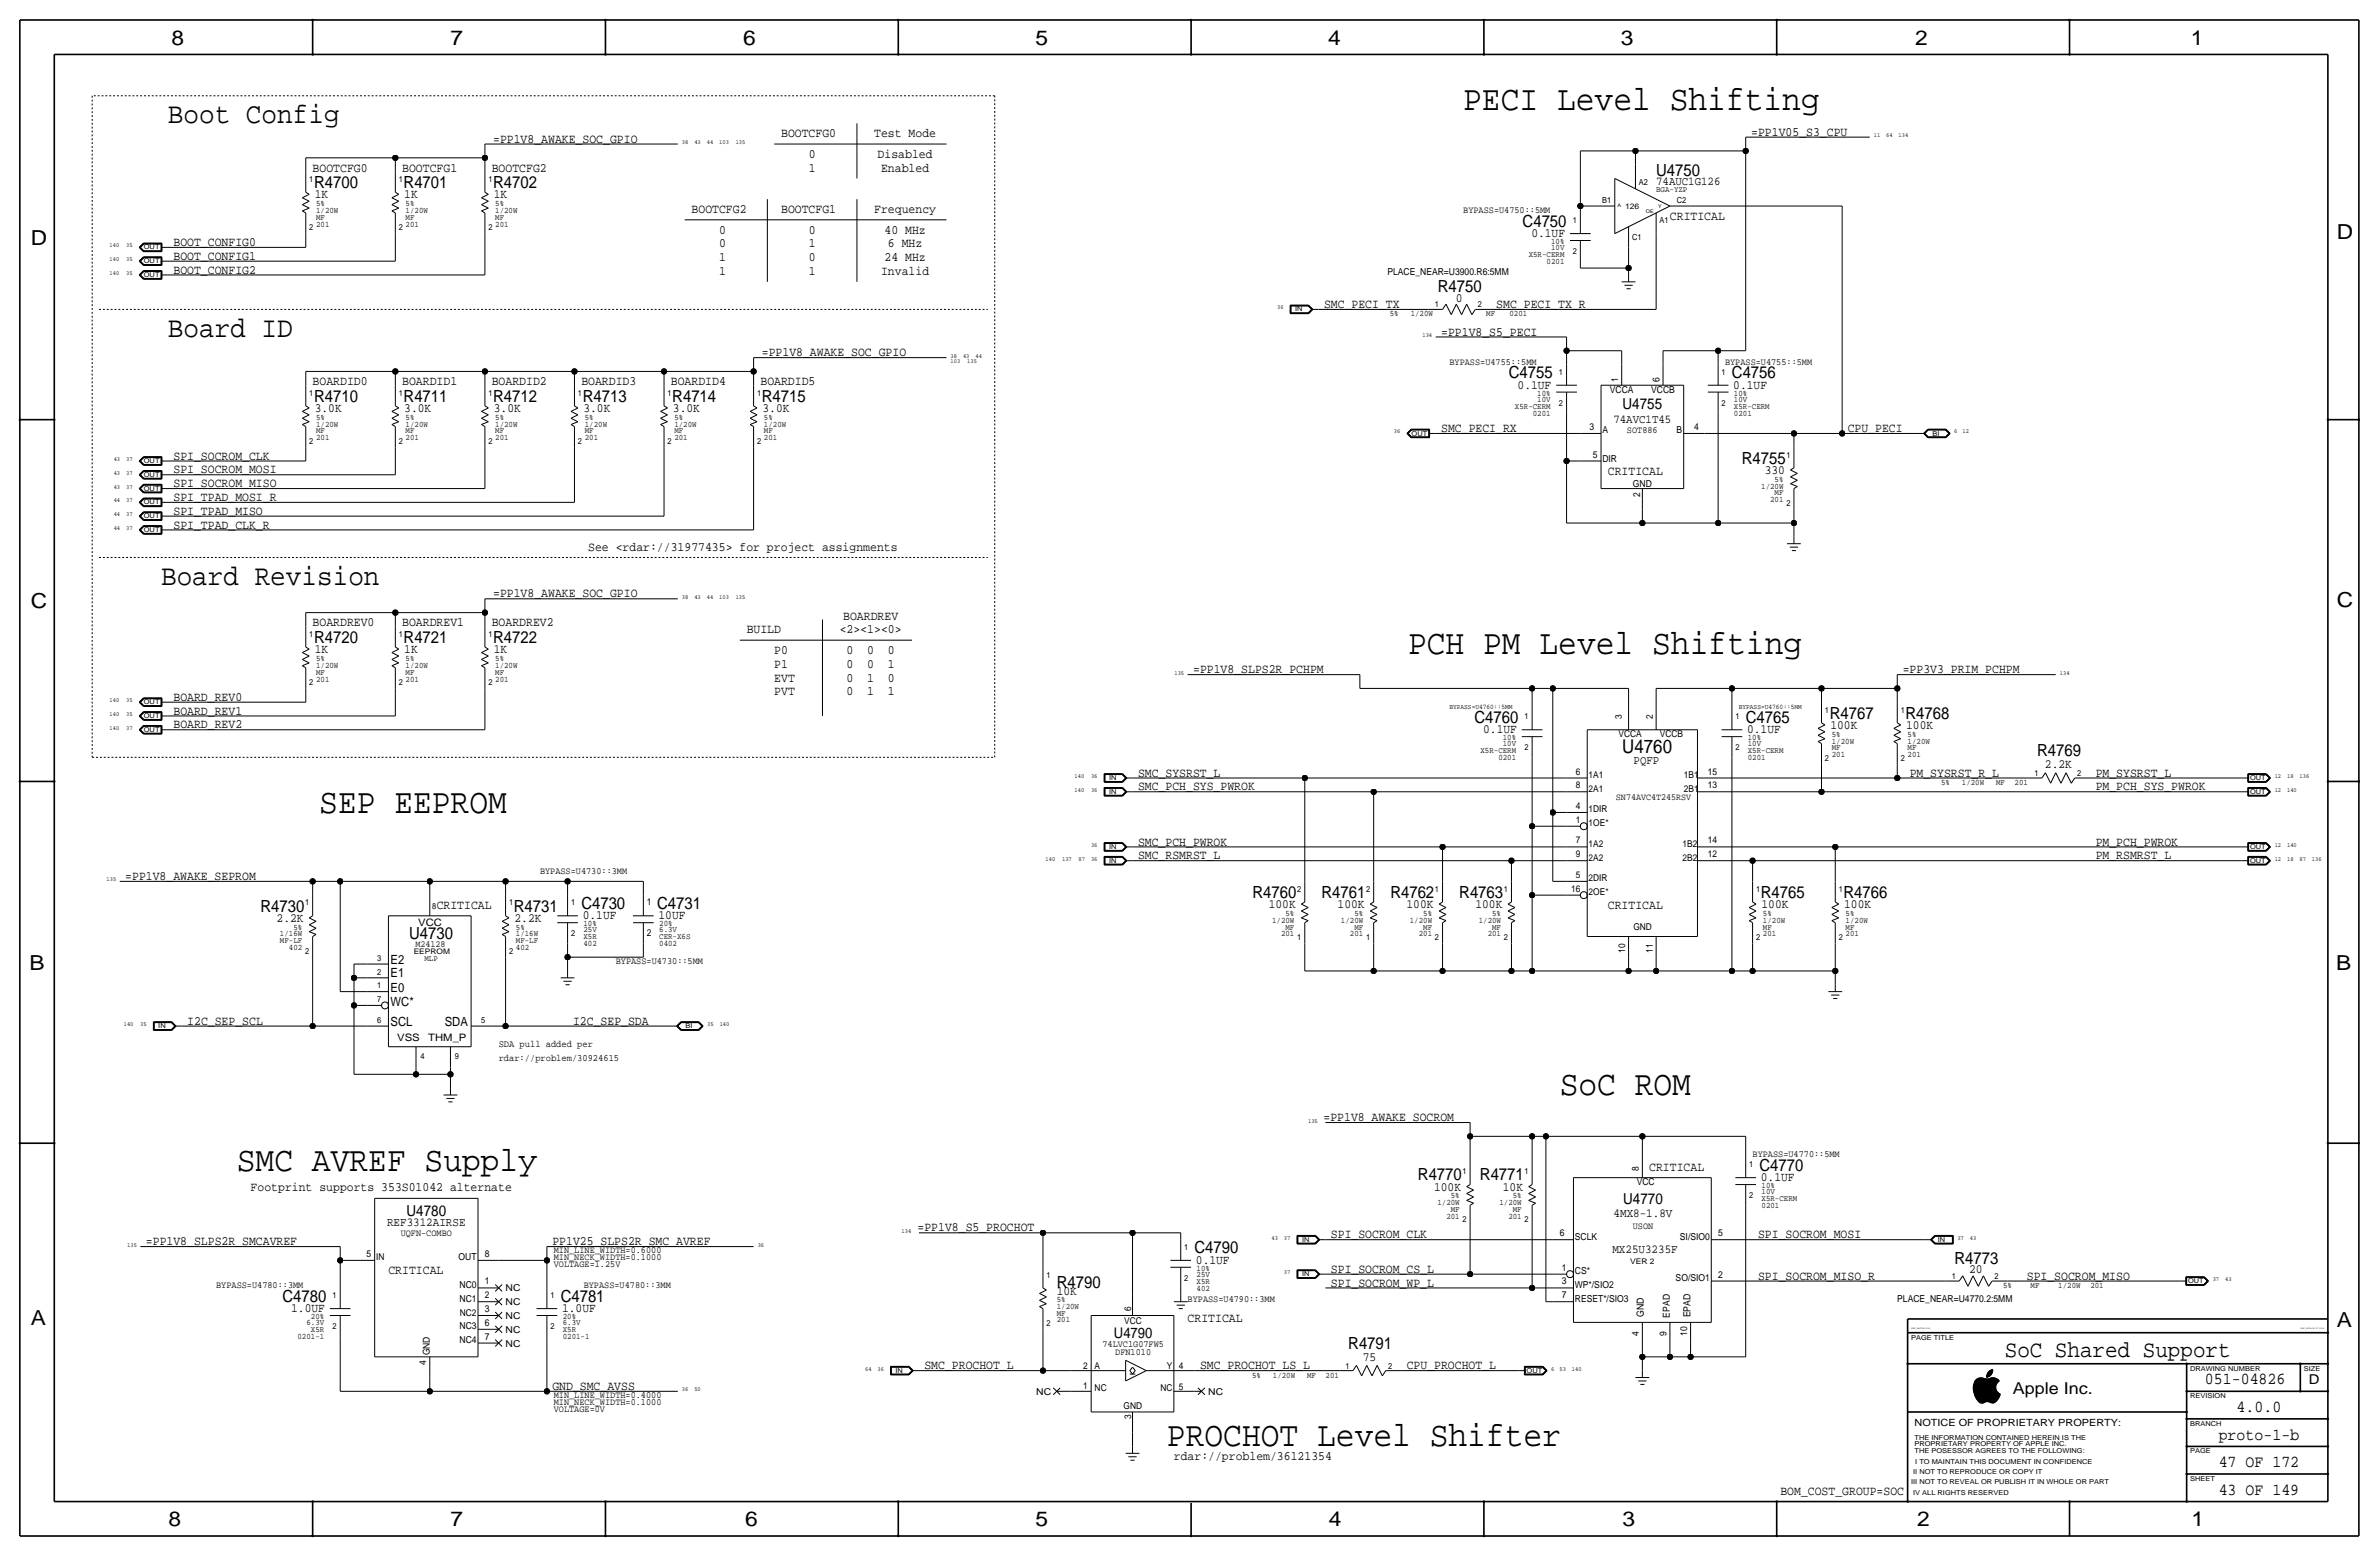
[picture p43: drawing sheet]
<svg xmlns="http://www.w3.org/2000/svg" width="877mm" height="574mm" viewBox="0 0 877 574" stroke-linecap="round" stroke-linejoin="round" font-family="sans-serif">
<defs><g id="words">
<g font-size="12.9">
<text x="539.4" y="40.4">PECI Level Shifting</text>
<text x="519.1" y="241">PCH PM Level Shifting</text>
<text x="117.7" y="299.8">SEP EEPROM</text>
<text x="575" y="403.6">SoC ROM</text>
<text x="87.3" y="431.5">SMC AVREF Supply</text>
<text x="430.2" y="533.1">PROCHOT Level Shifter</text>
</g>
<g font-size="10.8">
<text x="61.9" y="45.5">Boot Config</text>
<text x="61.9" y="124.2">Board ID</text>
<text x="59.4" y="215.6">Board Revision</text>
</g>
<text font-size="8.6" x="739.1" y="500.1">SoC Shared Support</text>
<g font-size="7.6">
<text x="63.2" y="16.5">8</text>
<text x="166.1" y="16.5">7</text>
<text x="274" y="16.5">6</text>
<text x="381.7" y="16.5">5</text>
<text x="489.7" y="16.5">4</text>
<text x="597.6" y="16.5">3</text>
<text x="706.1" y="16.5">2</text>
<text x="807.7" y="16.5">1</text>
<text x="861.5" y="88.1">D</text>
<text x="11.4" y="90.4">D</text>
<text x="11.4" y="224.3">C</text>
<text x="861.5" y="223.8">C</text>
<text x="10.9" y="357.6">B</text>
<text x="861.3" y="357.4">B</text>
<text x="11.4" y="488.4">A</text>
<text x="861.5" y="489.2">A</text>
<text x="62.2" y="562.6">8</text>
<text x="166.1" y="562.6">7</text>
<text x="274.8" y="562.6">6</text>
<text x="381.7" y="562.6">5</text>
<text x="489.9" y="562.6">4</text>
<text x="598.1" y="562.6">3</text>
<text x="706.8" y="562.6">2</text>
<text x="807.9" y="562.6">1</text>
</g>
<text font-size="7" x="598.1" y="277.6">U4760</text>
<g font-size="6.2">
<text x="610.6" y="64.8">U4750</text>
<text x="115.8" y="69.3">R4700</text>
<text x="148.8" y="69.3">R4701</text>
<text x="181.8" y="69.3">R4702</text>
<text x="561.3" y="83.6">C4750</text>
<text x="530.1" y="107.7">R4750</text>
<text x="556.3" y="139.4">C4755</text>
<text x="638.5" y="139.4">C4756</text>
<text x="115.8" y="148.1">R4710</text>
<text x="148.8" y="148.1">R4711</text>
<text x="181.8" y="148.1">R4712</text>
<text x="214.8" y="148.1">R4713</text>
<text x="247.9" y="148.1">R4714</text>
<text x="280.9" y="148.1">R4715</text>
<text x="642.1" y="170.9">R4755</text>
<text x="115.8" y="237">R4720</text>
<text x="148.8" y="237">R4721</text>
<text x="181.8" y="237">R4722</text>
<text x="543.6" y="266.4">C4760</text>
<text x="643.6" y="266.4">C4765</text>
<text x="674.6" y="264.9">R4767</text>
<text x="702.5" y="264.9">R4768</text>
<text x="751.1" y="278.6">R4769</text>
<text x="214.3" y="335">C4730</text>
<text x="242.3" y="335">C4731</text>
<text x="461.8" y="331">R4760</text>
<text x="487.2" y="331">R4761</text>
<text x="512.6" y="331">R4762</text>
<text x="538" y="331">R4763</text>
<text x="649.2" y="331">R4765</text>
<text x="679.7" y="331">R4766</text>
<text x="96" y="336">R4730</text>
<text x="189.4" y="336">R4731</text>
<text x="150.9" y="346.2">U4730</text>
<text x="648.7" y="431.5">C4770</text>
<text x="522.7" y="435.1">R4770</text>
<text x="545.6" y="435.1">R4771</text>
<text x="440.4" y="462">C4790</text>
<text x="720.6" y="465.8">R4773</text>
<text x="104.1" y="479.8">C4780</text>
<text x="206.7" y="479.8">C4781</text>
<text x="389.6" y="474.7">R4790</text>
<text x="497.1" y="497.1">R4791</text>
<text x="812.9" y="510.3">051-04826</text>
<text x="824.6" y="520.4">4.0.0</text>
<text x="818" y="530.6">proto-1-b</text>
<text x="818" y="540.8">47 OF 172</text>
<text x="818" y="550.9">43 OF 149</text>
</g>
<text font-size="6" x="742.1" y="513.9">Apple Inc.</text>
<g font-size="5.6">
<text x="598.2" y="150.9">U4755</text>
<text x="598.4" y="443.7">U4770</text>
<text x="149.9" y="448.1">U4780</text>
</g>
<text font-size="5.4" x="410.7" y="493.2">U4790</text>
<text font-size="5" x="851.2" y="510.3">D</text>
<g font-size="4.7">
<text x="181.8" y="52.6">=PP1V8_AWAKE_SOC_GPIO</text>
<text x="288" y="50.5">BOOTCFG0</text>
<text x="322.3" y="50.5">Test Mode</text>
<text x="645.6" y="50">=PP1V05_S3_CPU</text>
<text x="298.1" y="58.2">0</text>
<text x="323.6" y="58.2">Disabled</text>
<text x="115.3" y="63.2">BOOTCFG0</text>
<text x="148.3" y="63.2">BOOTCFG1</text>
<text x="181.3" y="63.2">BOOTCFG2</text>
<text x="298.1" y="63.2">1</text>
<text x="324.8" y="63.2">Enabled</text>
<text x="116" y="73.2">1K</text>
<text x="149" y="73.2">1K</text>
<text x="182.1" y="73.2">1K</text>
<text x="255" y="78.5">BOOTCFG2</text>
<text x="288" y="78.5">BOOTCFG1</text>
<text x="322.3" y="78.5">Frequency</text>
<text x="615.6" y="81">CRITICAL</text>
<text x="265.1" y="86.1">0</text>
<text x="298.1" y="86.1">0</text>
<text x="326.1" y="86.1">40 MHz</text>
<text x="564.6" y="87.4">0.1UF</text>
<text x="64" y="95.8">BOOT_CONFIG1</text>
<text x="64" y="90.7">BOOT_CONFIG0</text>
<text x="265.1" y="91.2">0</text>
<text x="298.1" y="91.2">1</text>
<text x="327.4" y="91.2">6 MHz</text>
<text x="64" y="100.8">BOOT_CONFIG2</text>
<text x="265.1" y="101.3">1</text>
<text x="265.1" y="96.3">1</text>
<text x="298.1" y="101.3">1</text>
<text x="298.1" y="96.3">0</text>
<text x="324.8" y="101.3">Invalid</text>
<text x="326.1" y="96.3">24 MHz</text>
<text x="488.1" y="113.5">SMC_PECI_TX</text>
<text x="536.7" y="111.3">0</text>
<text x="551.6" y="113.5">SMC_PECI_TX_R</text>
<text x="531.3" y="123.7">=PP1V8_S5_PECI</text>
<text x="280.9" y="131.3">=PP1V8_AWAKE_SOC_GPIO</text>
<text x="115.3" y="142">BOARDID0</text>
<text x="148.3" y="142">BOARDID1</text>
<text x="181.3" y="142">BOARDID2</text>
<text x="214.3" y="142">BOARDID3</text>
<text x="247.3" y="142">BOARDID4</text>
<text x="280.4" y="142">BOARDID5</text>
<text x="559.5" y="143.3">0.1UF</text>
<text x="639" y="143.3">0.1UF</text>
<text x="116" y="151.9">3.0K</text>
<text x="149" y="151.9">3.0K</text>
<text x="182.1" y="151.9">3.0K</text>
<text x="215.1" y="151.9">3.0K</text>
<text x="248.1" y="151.9">3.0K</text>
<text x="281.1" y="151.9">3.0K</text>
<text x="531.3" y="159.3">SMC_PECI_RX</text>
<text x="681.2" y="159.3">CPU_PECI</text>
<text x="64" y="169.4">SPI_SOCROM_CLK</text>
<text x="64" y="174.5">SPI_SOCROM_MOSI</text>
<text x="64" y="179.6">SPI_SOCROM_MISO</text>
<text x="592.8" y="175">CRITICAL</text>
<text x="650.6" y="174.8">330</text>
<text x="64" y="184.7">SPI_TPAD_MOSI_R</text>
<text x="64" y="189.7">SPI_TPAD_MISO</text>
<text x="64" y="194.8">SPI_TPAD_CLK_R</text>
<text x="216.9" y="202.9">See &lt;rdar://31977435&gt; for project assignments</text>
<text x="181.8" y="220.2">=PP1V8_AWAKE_SOC_GPIO</text>
<text x="115.3" y="230.9">BOARDREV0</text>
<text x="148.3" y="230.9">BOARDREV1</text>
<text x="181.3" y="230.9">BOARDREV2</text>
<text x="275.3" y="233.4">BUILD</text>
<text x="309.6" y="233.4">&lt;2&gt;&lt;1&gt;&lt;0&gt;</text>
<text x="310.9" y="228.3">BOARDREV</text>
<text x="116" y="240.8">1K</text>
<text x="149" y="240.8">1K</text>
<text x="182.1" y="240.8">1K</text>
<text x="285.4" y="241">P0</text>
<text x="312.1" y="241">0</text>
<text x="319.7" y="241">0</text>
<text x="327.3" y="241">0</text>
<text x="285.4" y="246.1">P1</text>
<text x="285.4" y="251.2">EVT</text>
<text x="312.1" y="246.1">0</text>
<text x="312.1" y="251.2">0</text>
<text x="319.7" y="246.1">0</text>
<text x="319.7" y="251.2">1</text>
<text x="327.3" y="246.1">1</text>
<text x="327.3" y="251.2">0</text>
<text x="439.9" y="248.2">=PP1V8_SLPS2R_PCHPM</text>
<text x="701.5" y="248.2">=PP3V3_PRIM_PCHPM</text>
<text x="285.4" y="256.3">PVT</text>
<text x="312.1" y="256.3">0</text>
<text x="319.7" y="256.3">1</text>
<text x="327.3" y="256.3">1</text>
<text x="64" y="263.4">BOARD_REV1</text>
<text x="64" y="258.3">BOARD_REV0</text>
<text x="64" y="268.5">BOARD_REV2</text>
<text x="674.8" y="268.7">100K</text>
<text x="702.8" y="268.7">100K</text>
<text x="546.8" y="270.3">0.1UF</text>
<text x="644.1" y="270.3">0.1UF</text>
<text x="419.6" y="286.3">SMC_SYSRST_L</text>
<text x="704" y="286.3">PM_SYSRST_R_L</text>
<text x="753.9" y="283.2">2.2K</text>
<text x="772.6" y="286.3">PM_SYSRST_L</text>
<text x="419.6" y="291.3">SMC_PCH_SYS_PWROK</text>
<text x="772.6" y="291.3">PM_PCH_SYS_PWROK</text>
<text x="419.6" y="311.7">SMC_PCH_PWROK</text>
<text x="772.6" y="311.7">PM_PCH_PWROK</text>
<text x="419.6" y="316.7">SMC_RSMRST_L</text>
<text x="772.6" y="316.7">PM_RSMRST_L</text>
<text x="46.2" y="324.4">=PP1V8_AWAKE_SEPROM</text>
<text x="161" y="335">CRITICAL</text>
<text x="467.7" y="334.8">100K</text>
<text x="493.1" y="334.8">100K</text>
<text x="518.5" y="334.8">100K</text>
<text x="543.9" y="334.8">100K</text>
<text x="592.8" y="335">CRITICAL</text>
<text x="649.4" y="334.8">100K</text>
<text x="679.9" y="334.8">100K</text>
<text x="102" y="339.9">2.2K</text>
<text x="189.7" y="339.9">2.2K</text>
<text x="214.8" y="338.8">0.1UF</text>
<text x="242.8" y="338.8">10UF</text>
<text x="144" y="355.1">E2</text>
<text x="144" y="360.2">E1</text>
<text x="144" y="365.6">E0</text>
<text x="144" y="370.6">WC*</text>
<text x="69" y="377.7">I2C_SEP_SCL</text>
<text x="211.3" y="377.7">I2C_SEP_SDA</text>
<text x="144" y="378.3">SCL</text>
<text x="164" y="378.3">SDA</text>
<text x="487.9" y="413.3">=PP1V8_AWAKE_SOCROM</text>
<text x="608" y="431.5">CRITICAL</text>
<text x="649.2" y="435.4">0.1UF</text>
<text x="92.4" y="439.2">Footprint supports 353S01042 alternate</text>
<text x="528.7" y="438.9">100K</text>
<text x="554.1" y="438.9">10K</text>
<text x="338.3" y="453.9">=PP1V8_S5_PROCHOT</text>
<text x="53.8" y="459">=PP1V8_SLPS2R_SMCAVREF</text>
<text x="203.7" y="459">PP1V25_SLPS2R_SMC_AVREF</text>
<text x="490.7" y="456.4">SPI_SOCROM_CLK</text>
<text x="648.2" y="456.4">SPI_SOCROM_MOSI</text>
<text x="440.9" y="465.8">0.1UF</text>
<text x="143.2" y="469.6">CRITICAL</text>
<text x="490.7" y="469.1">SPI_SOCROM_CS_L</text>
<text x="648.2" y="471.7">SPI_SOCROM_MISO_R</text>
<text x="725.9" y="469.4">20</text>
<text x="747.2" y="471.7">SPI_SOCROM_MISO</text>
<text x="389.6" y="477.3">10K</text>
<text x="490.7" y="474.2">SPI_SOCROM_WP_L</text>
<text x="107.4" y="483.6">1.0UF</text>
<text x="207.2" y="483.6">1.0UF</text>
<text x="437.8" y="487.4">CRITICAL</text>
<text x="502.4" y="501.7">75</text>
<text x="340.8" y="504.7">SMC_PROCHOT_L</text>
<text x="442.4" y="504.7">SMC_PROCHOT_LS_L</text>
<text x="518.6" y="504.7">CPU_PROCHOT_L</text>
<text x="203.7" y="512.3">GND_SMC_AVSS</text>
<text x="432.8" y="538.2">rdar://problem/36121354</text>
<text x="656.4" y="550.9">BOM_COST_GROUP=SOC</text>
</g>
<g font-size="4.5">
<text x="594.9" y="448.6">4MX8-1.8V</text>
<text x="142.7" y="451.9">REF3312AIRSE</text>
<text x="594.4" y="461.8">MX25U3235F</text>
</g>
<g font-size="4.4">
<text x="610.6" y="68.3">74AUC1G126</text>
<text x="594.8" y="156">74AVC1T45</text>
<text x="602.3" y="281.7">PQFP</text>
</g>
<g font-size="3.8">
<text x="154.2" y="341.2">VCC</text>
<text x="146.5" y="383.8">VSS</text>
<text x="157.9" y="383.8">THM_P</text>
</g>
<text font-size="3.7" x="705.8" y="525.5">NOTICE OF PROPRIETARY PROPERTY:</text>
<g font-size="3.6">
<text x="183.8" y="385.8">SDA pull added per</text>
<text x="183.8" y="390.9">rdar://problem/30924615</text>
<text x="606" y="485.4" transform="rotate(-90 606 485.4)">GND</text>
<text x="623.3" y="485.6" transform="rotate(-90 623.3 485.6)">EPAD</text>
</g>
<g font-size="3.5">
<text x="539.4" y="78.5">BYPASS=U4750::5MM</text>
<text x="511.5" y="101.3">PLACE_NEAR=U3900.R6:5MM</text>
<text x="534.4" y="134.4">BYPASS=U4755::5MM</text>
<text x="636" y="134.4">BYPASS=U4755::5MM</text>
<text x="596.6" y="140.7" transform="rotate(-90 596.6 140.7)">1</text>
<text x="611.8" y="140.7" transform="rotate(-90 611.8 140.7)">6</text>
<text x="593.5" y="145">VCCA</text>
<text x="608.7" y="145">VCCB</text>
<text x="586" y="158.5">3</text>
<text x="590.8" y="159.8">A</text>
<text x="599.8" y="159.8">SOT886</text>
<text x="618.1" y="159.8">B</text>
<text x="624.5" y="158.5">4</text>
<text x="587.2" y="168.7">5</text>
<text x="590.8" y="170.2">DIR</text>
<text x="602" y="179.6">GND</text>
<text x="604.7" y="183.1" transform="rotate(-90 604.7 183.1)">2</text>
<text x="597.9" y="265.2" transform="rotate(-90 597.9 265.2)">3</text>
<text x="609.3" y="265.2" transform="rotate(-90 609.3 265.2)">2</text>
<text x="596.7" y="271.5">VCCA</text>
<text x="611.9" y="271.5">VCCB</text>
<text x="580.9" y="285.5">6</text>
<text x="585.7" y="286.8">1A1</text>
<text x="620.8" y="286.8">1B1</text>
<text x="629.6" y="285.5">15</text>
<text x="580.9" y="290.6">8</text>
<text x="585.7" y="291.8">2A1</text>
<text x="620.8" y="291.8">2B1</text>
<text x="629.6" y="290.6">13</text>
<text x="580.9" y="298.2">4</text>
<text x="585.7" y="299.5">1DIR</text>
<text x="595.8" y="294.9">SN74AVC4T245RSV</text>
<text x="580.9" y="303.3">1</text>
<text x="585.7" y="304.5">1OE*</text>
<text x="580.9" y="310.9">7</text>
<text x="629.6" y="310.9">14</text>
<text x="580.9" y="316">9</text>
<text x="585.7" y="317.2">2A2</text>
<text x="585.7" y="312.2">1A2</text>
<text x="620.3" y="312.2">1B2</text>
<text x="620.3" y="317.2">2B2</text>
<text x="629.6" y="316">12</text>
<text x="199.1" y="322.3">BYPASS=U4730::3MM</text>
<text x="580.9" y="323.6">5</text>
<text x="579.2" y="328.7">16</text>
<text x="585.7" y="324.9">2DIR</text>
<text x="585.7" y="329.9">2OE*</text>
<text x="238.5" y="333.8">1</text>
<text x="238.5" y="345.2">2</text>
<text x="602.2" y="342.9">GND</text>
<text x="153.1" y="349">M24128</text>
<text x="599.1" y="351.2" transform="rotate(-90 599.1 351.2)">10</text>
<text x="609.3" y="351.2" transform="rotate(-90 609.3 351.2)">11</text>
<text x="227" y="355.3">BYPASS=U4730::5MM</text>
<text x="604.2" y="431.5" transform="rotate(-90 604.2 431.5)">8</text>
<text x="646.1" y="426.5">BYPASS=U4770::5MM</text>
<text x="603.4" y="436.6">VCC</text>
<text x="147.7" y="455.7">UQFN-COMBO</text>
<text x="575" y="455.7">6</text>
<text x="602" y="452.9">USON</text>
<text x="633.4" y="455.7">5</text>
<text x="580.6" y="456.9">SCLK</text>
<text x="619.3" y="456.9">SI/SIO0</text>
<text x="135.1" y="463.3">5</text>
<text x="138.6" y="464.6">IN</text>
<text x="169.1" y="464.6">OUT</text>
<text x="178.8" y="463.3">8</text>
<text x="204.2" y="462">MIN_LINE_WIDTH=0.6000</text>
<text x="204.2" y="467.1">VOLTAGE=1.25V</text>
<text x="204.2" y="464.6">MIN_NECK_WIDTH=0.1000</text>
<text x="178.8" y="473.5">1</text>
<text x="575.8" y="473.5">3</text>
<text x="575.8" y="468.4">1</text>
<text x="580.6" y="469.6">CS*</text>
<text x="617.8" y="472.2">SO/SIO1</text>
<text x="633.4" y="470.9">2</text>
<text x="79.7" y="474.7">BYPASS=U4780::3MM</text>
<text x="169.4" y="474.7">NC0</text>
<text x="169.4" y="479.8">NC1</text>
<text x="178.8" y="478.5">2</text>
<text x="186.4" y="476">NC</text>
<text x="215.2" y="474.7">BYPASS=U4780::3MM</text>
<text x="437.8" y="479.8">BYPASS=U4790::3MM</text>
<text x="575.8" y="478.5">7</text>
<text x="580.6" y="479.8">RESET*/SIO3</text>
<text x="580.6" y="474.7">WP*/SIO2</text>
<text x="699.5" y="479.8">PLACE_NEAR=U4770.2:5MM</text>
<text x="169.5" y="484.9">NC2</text>
<text x="178.8" y="483.6">3</text>
<text x="186.4" y="481.1">NC</text>
<text x="417" y="483.1" transform="rotate(-90 417 483.1)">6</text>
<text x="615.6" y="485.6" transform="rotate(-90 615.6 485.6)">EPAD</text>
<text x="169.4" y="490">NC3</text>
<text x="178.8" y="488.7">6</text>
<text x="186.4" y="491.2">NC</text>
<text x="186.4" y="486.2">NC</text>
<text x="414.5" y="488.2">VCC</text>
<text x="169.4" y="495">NC4</text>
<text x="178.8" y="493.8">7</text>
<text x="186.4" y="496.3">NC</text>
<text x="406.4" y="496.7">74LVC1G07FW5</text>
<text x="604.2" y="492.5" transform="rotate(-90 604.2 492.5)">4</text>
<text x="614.4" y="492.5" transform="rotate(-90 614.4 492.5)">9</text>
<text x="622" y="492.5" transform="rotate(-90 622 492.5)">10</text>
<text x="157.2" y="503.1" transform="rotate(-90 157.2 503.1)">4</text>
<text x="158.4" y="499.6" transform="rotate(-90 158.4 499.6)">GND</text>
<text x="411.2" y="499.5">DFN1010</text>
<text x="399.3" y="504.4">2</text>
<text x="403.6" y="504.7">A</text>
<text x="430.2" y="504.7">Y</text>
<text x="434.5" y="504.7">4</text>
<text x="204.2" y="515.4">MIN_LINE_WIDTH=0.4000</text>
<text x="382" y="514.1">NC</text>
<text x="399.3" y="512.1">1</text>
<text x="403.6" y="512.8">NC</text>
<text x="427.8" y="512.8">NC</text>
<text x="434.5" y="512.3">5</text>
<text x="445.5" y="514.1">NC</text>
<text x="204.2" y="520.4">VOLTAGE=0V</text>
<text x="204.2" y="517.9">MIN_NECK_WIDTH=0.1000</text>
<text x="414.2" y="519.4">GND</text>
<text x="417" y="523.2" transform="rotate(-90 417 523.2)">3</text>
</g>
<g font-size="3.1">
<text x="114" y="67.1">1</text>
<text x="147" y="67.1">1</text>
<text x="180" y="67.1">1</text>
<text x="604.2" y="68.3">A2</text>
<text x="610.6" y="70.9">BGA-YZP</text>
<text x="116.5" y="75.9">5%</text>
<text x="149.6" y="75.9">5%</text>
<text x="182.6" y="75.9">5%</text>
<text x="590.7" y="74.7">B1</text>
<text x="618.2" y="74.7">C2</text>
<text x="116.5" y="81">MF</text>
<text x="116.5" y="78.5">1/20W</text>
<text x="116.5" y="83.6">201</text>
<text x="149.6" y="81">MF</text>
<text x="149.6" y="78.5">1/20W</text>
<text x="149.6" y="83.6">201</text>
<text x="182.6" y="81">MF</text>
<text x="182.6" y="83.6">201</text>
<text x="182.6" y="78.5">1/20W</text>
<text x="579.8" y="82.3">1</text>
<text x="611.8" y="82.3">A1</text>
<text x="114" y="84.8">2</text>
<text x="147" y="84.8">2</text>
<text x="180" y="84.8">2</text>
<text x="571.8" y="89.9">10%</text>
<text x="601.7" y="88.6">C1</text>
<text x="563.6" y="94.7">X5R-CERM</text>
<text x="571.8" y="92.2">10V</text>
<text x="579.8" y="93.7">2</text>
<text x="570.2" y="97.3">0201</text>
<text x="529" y="113.3">1</text>
<text x="544.8" y="113.3">2</text>
<text x="512.4" y="116.6">5%</text>
<text x="520.1" y="116.6">1/20W</text>
<text x="548" y="116.6">MF</text>
<text x="556.5" y="116.6">0201</text>
<text x="574.7" y="138.2">1</text>
<text x="634.7" y="138.2">1</text>
<text x="114" y="145.8">1</text>
<text x="147" y="145.8">1</text>
<text x="180" y="145.8">1</text>
<text x="213.1" y="145.8">1</text>
<text x="246.1" y="145.8">1</text>
<text x="279.1" y="145.8">1</text>
<text x="566.8" y="148.1">10V</text>
<text x="566.8" y="145.8">10%</text>
<text x="574.7" y="149.6">2</text>
<text x="634.7" y="149.6">2</text>
<text x="639.3" y="148.1">10V</text>
<text x="639.3" y="145.8">10%</text>
<text x="116.5" y="154.7">5%</text>
<text x="149.6" y="154.7">5%</text>
<text x="182.6" y="154.7">5%</text>
<text x="215.6" y="154.7">5%</text>
<text x="248.6" y="154.7">5%</text>
<text x="281.6" y="154.7">5%</text>
<text x="558.5" y="150.6">X5R-CERM</text>
<text x="565.1" y="153.2">0201</text>
<text x="639.3" y="150.6">X5R-CERM</text>
<text x="639.3" y="153.2">0201</text>
<text x="116.5" y="159.8">MF</text>
<text x="116.5" y="157.2">1/20W</text>
<text x="149.6" y="159.8">MF</text>
<text x="149.6" y="157.2">1/20W</text>
<text x="182.6" y="159.8">MF</text>
<text x="182.6" y="157.2">1/20W</text>
<text x="215.6" y="157.2">1/20W</text>
<text x="215.6" y="159.8">MF</text>
<text x="248.6" y="159.8">MF</text>
<text x="248.6" y="157.2">1/20W</text>
<text x="281.6" y="157.2">1/20W</text>
<text x="281.6" y="159.8">MF</text>
<text x="114" y="163.6">2</text>
<text x="116.5" y="162.3">201</text>
<text x="147" y="163.6">2</text>
<text x="149.6" y="162.3">201</text>
<text x="180" y="163.6">2</text>
<text x="182.6" y="162.3">201</text>
<text x="213.1" y="163.6">2</text>
<text x="215.6" y="162.3">201</text>
<text x="246.1" y="163.6">2</text>
<text x="248.6" y="162.3">201</text>
<text x="279.1" y="163.6">2</text>
<text x="281.6" y="162.3">201</text>
<text x="658.6" y="168.7">1</text>
<text x="654.3" y="177.5">5%</text>
<text x="649.3" y="180.1">1/20W</text>
<text x="652.6" y="185.2">201</text>
<text x="654.3" y="182.6">MF</text>
<text x="658.6" y="186.4">2</text>
<text x="114" y="234.7">1</text>
<text x="147" y="234.7">1</text>
<text x="180" y="234.7">1</text>
<text x="116.5" y="243.6">5%</text>
<text x="149.6" y="243.6">5%</text>
<text x="182.6" y="243.6">5%</text>
<text x="116.5" y="248.7">MF</text>
<text x="116.5" y="251.2">201</text>
<text x="116.5" y="246.1">1/20W</text>
<text x="149.6" y="248.7">MF</text>
<text x="149.6" y="246.1">1/20W</text>
<text x="149.6" y="251.2">201</text>
<text x="182.6" y="248.7">MF</text>
<text x="182.6" y="251.2">201</text>
<text x="182.6" y="246.1">1/20W</text>
<text x="114" y="252.5">2</text>
<text x="147" y="252.5">2</text>
<text x="180" y="252.5">2</text>
<text x="672.8" y="262.6">1</text>
<text x="700.7" y="262.6">1</text>
<text x="562" y="265.2">1</text>
<text x="639.8" y="265.2">1</text>
<text x="554.1" y="272.8">10%</text>
<text x="554.1" y="275.1">10V</text>
<text x="644.3" y="272.8">10%</text>
<text x="644.3" y="275.1">10V</text>
<text x="675.3" y="274.1">1/20W</text>
<text x="675.3" y="271.5">5%</text>
<text x="703.3" y="274.1">1/20W</text>
<text x="703.3" y="271.5">5%</text>
<text x="545.8" y="277.6">X5R-CERM</text>
<text x="552.4" y="280.2">0201</text>
<text x="562" y="276.6">2</text>
<text x="639.8" y="276.6">2</text>
<text x="644.3" y="280.2">0201</text>
<text x="644.3" y="277.6">X5R-CERM</text>
<text x="672.8" y="280.4">2</text>
<text x="675.3" y="276.6">MF</text>
<text x="675.3" y="279.1">201</text>
<text x="700.7" y="280.4">2</text>
<text x="703.3" y="276.6">MF</text>
<text x="703.3" y="279.1">201</text>
<text x="750" y="286">1</text>
<text x="765.8" y="286">2</text>
<text x="715.6" y="289.3">5%</text>
<text x="723.3" y="289.3">1/20W</text>
<text x="735.9" y="289.3">MF</text>
<text x="742.7" y="289.3">201</text>
<text x="478.2" y="328.7">2</text>
<text x="503.6" y="328.7">2</text>
<text x="529" y="328.7">1</text>
<text x="554.4" y="328.7">1</text>
<text x="647.4" y="328.7">1</text>
<text x="677.9" y="328.7">1</text>
<text x="112.5" y="333.8">1</text>
<text x="159.4" y="335.1">8</text>
<text x="187.7" y="333.8">1</text>
<text x="210.5" y="333.8">1</text>
<text x="215.1" y="341.4">10%</text>
<text x="243" y="341.4">20%</text>
<text x="469" y="340.1">1/20W</text>
<text x="473.9" y="337.6">5%</text>
<text x="494.4" y="340.1">1/20W</text>
<text x="499.3" y="337.6">5%</text>
<text x="519.8" y="340.1">1/20W</text>
<text x="524.7" y="337.6">5%</text>
<text x="545.2" y="340.1">1/20W</text>
<text x="550.1" y="337.6">5%</text>
<text x="649.9" y="340.1">1/20W</text>
<text x="649.9" y="337.6">5%</text>
<text x="680.4" y="337.6">5%</text>
<text x="680.4" y="340.1">1/20W</text>
<text x="103.2" y="347.7">MF-LF</text>
<text x="103.2" y="345.2">1/16W</text>
<text x="108.2" y="342.6">5%</text>
<text x="190.2" y="345.2">1/16W</text>
<text x="190.2" y="347.7">MF-LF</text>
<text x="190.2" y="342.6">5%</text>
<text x="210.5" y="345.2">2</text>
<text x="215.1" y="346.2">X5R</text>
<text x="215.1" y="343.7">25V</text>
<text x="243" y="346.2">CER-X6S</text>
<text x="243" y="343.7">6.3V</text>
<text x="472.3" y="345.2">201</text>
<text x="473.9" y="342.6">MF</text>
<text x="478.2" y="346.5">1</text>
<text x="497.7" y="345.2">201</text>
<text x="499.3" y="342.6">MF</text>
<text x="503.6" y="346.5">1</text>
<text x="523.1" y="345.2">201</text>
<text x="524.7" y="342.6">MF</text>
<text x="529" y="346.5">2</text>
<text x="548.5" y="345.2">201</text>
<text x="550.1" y="342.6">MF</text>
<text x="554.4" y="346.5">2</text>
<text x="647.4" y="346.5">2</text>
<text x="649.9" y="342.6">MF</text>
<text x="649.9" y="345.2">201</text>
<text x="677.9" y="346.5">2</text>
<text x="680.4" y="345.2">201</text>
<text x="680.4" y="342.6">MF</text>
<text x="106.5" y="350.3">402</text>
<text x="112.5" y="351.5">2</text>
<text x="187.7" y="351.5">2</text>
<text x="190.2" y="350.3">402</text>
<text x="215.1" y="348.7">402</text>
<text x="243" y="348.7">0402</text>
<text x="139" y="354.4">3</text>
<text x="139" y="359.2">2</text>
<text x="156.5" y="354.3">MLP</text>
<text x="139" y="364.3">1</text>
<text x="139" y="369.4">7</text>
<text x="139" y="377">6</text>
<text x="177.4" y="377">5</text>
<text x="155" y="390.4">4</text>
<text x="167.7" y="390.4">9</text>
<text x="644.9" y="430.3">1</text>
<text x="539.2" y="432.8">1</text>
<text x="562" y="432.8">1</text>
<text x="649.4" y="437.9">10%</text>
<text x="534.9" y="441.7">5%</text>
<text x="557.7" y="441.7">5%</text>
<text x="644.9" y="441.7">2</text>
<text x="649.4" y="440.2">10V</text>
<text x="649.4" y="442.7">X5R-CERM</text>
<text x="529.9" y="444.2">1/20W</text>
<text x="533.2" y="449.3">201</text>
<text x="534.9" y="446.8">MF</text>
<text x="552.8" y="444.2">1/20W</text>
<text x="556.1" y="449.3">201</text>
<text x="557.7" y="446.8">MF</text>
<text x="649.4" y="445.3">0201</text>
<text x="539.2" y="450.6">2</text>
<text x="562" y="450.6">2</text>
<text x="436.6" y="460.8">1</text>
<text x="385.8" y="470.9">1</text>
<text x="436.6" y="472.2">2</text>
<text x="441.1" y="473.2">X5R</text>
<text x="441.1" y="468.4">10%</text>
<text x="441.1" y="470.7">25V</text>
<text x="719.5" y="471.4">1</text>
<text x="735.3" y="471.4">2</text>
<text x="122.6" y="478.5">1</text>
<text x="202.9" y="478.5">1</text>
<text x="389.6" y="479.8">5%</text>
<text x="441.1" y="475.7">402</text>
<text x="738.5" y="474.7">5%</text>
<text x="748.6" y="474.7">MF</text>
<text x="758.8" y="474.7">1/20W</text>
<text x="770.7" y="474.7">201</text>
<text x="389.6" y="484.9">MF</text>
<text x="389.6" y="482.3">1/20W</text>
<text x="113" y="488.4">6.3V</text>
<text x="114.6" y="486.2">20%</text>
<text x="114.6" y="491">X5R</text>
<text x="122.6" y="490">2</text>
<text x="202.9" y="490">2</text>
<text x="207.5" y="491">X5R</text>
<text x="207.5" y="486.2">20%</text>
<text x="207.5" y="488.4">6.3V</text>
<text x="385.8" y="488.7">2</text>
<text x="389.6" y="487.4">201</text>
<text x="109.7" y="493.5">0201-1</text>
<text x="207.5" y="493.5">0201-1</text>
<text x="461.6" y="507.7">5%</text>
<text x="469.3" y="507.7">1/20W</text>
<text x="481.9" y="507.7">MF</text>
<text x="488.7" y="507.7">201</text>
<text x="496" y="504.4">1</text>
<text x="511.8" y="504.4">2</text>
</g>
<g font-size="2.9">
<text x="599.1" y="77.2">126</text>
<text x="600.9" y="465.8">VER 2</text>
</g>
<text font-size="2.8" x="152.5" y="351.8">EEPROM</text>
<g font-size="2.6">
<text x="534.4" y="261.4">BYPASS=U4760::5MM</text>
<text x="641" y="261.4">BYPASS=U4760::5MM</text>
</g>
<g font-size="2.5">
<text x="53" y="91.9">OUT</text>
<text x="53" y="97">OUT</text>
<text x="53" y="102.1">OUT</text>
<text x="477.5" y="114.8">IN</text>
<text x="520.4" y="160.5">OUT</text>
<text x="712.4" y="160.5">BI</text>
<text x="53" y="170.7">OUT</text>
<text x="53" y="175.8">OUT</text>
<text x="53" y="185.9">OUT</text>
<text x="53" y="180.8">OUT</text>
<text x="53" y="191">OUT</text>
<text x="53" y="196.1">OUT</text>
<text x="53" y="259.6">OUT</text>
<text x="53" y="269.7">OUT</text>
<text x="53" y="264.7">OUT</text>
<text x="408.9" y="287.5">IN</text>
<text x="829.5" y="287.5">OUT</text>
<text x="408.9" y="292.6">IN</text>
<text x="829.5" y="292.6">OUT</text>
<text x="408.9" y="312.9">IN</text>
<text x="829.5" y="312.9">OUT</text>
<text x="408.9" y="318">IN</text>
<text x="829.5" y="318">OUT</text>
<text x="58.4" y="379">IN</text>
<text x="252.7" y="379">BI</text>
<text x="480" y="457.7">IN</text>
<text x="714.5" y="457.7">IN</text>
<text x="480" y="470.4">IN</text>
<text x="806.7" y="472.9">OUT</text>
<text x="704.5" y="493.8">PAGE TITLE</text>
<text x="330.1" y="506">IN</text>
<text x="562.8" y="506">OUT</text>
<text x="807.4" y="505.2">DRAWING NUMBER</text>
<text x="849.3" y="505.2">SIZE</text>
<text x="807.4" y="515.4">REVISION</text>
<text x="807.4" y="525.5">BRANCH</text>
<text x="705.8" y="533.1">PROPRIETARY PROPERTY OF APPLE INC.</text>
<text x="705.8" y="530.6">THE INFORMATION CONTAINED HEREIN IS THE</text>
<text x="705.8" y="535.7">THE POSESSOR AGREES TO THE FOLLOWING:</text>
<text x="706.1" y="539.5">I TO MAINTAIN THIS DOCUMENT IN CONFIDENCE</text>
<text x="807.4" y="535.7">PAGE</text>
<text x="705.3" y="543.3">II NOT TO REPRODUCE OR COPY IT</text>
<text x="807.4" y="545.8">SHEET</text>
<text x="704.5" y="547.1">III NOT TO REVEAL OR PUBLISH IT IN WHOLE OR PART</text>
<text x="705.3" y="550.9">IV ALL RIGHTS RESERVED</text>
</g>
<g font-size="2.3">
<text x="251.4" y="53.1">38</text>
<text x="256" y="53.1">43</text>
<text x="260.6" y="53.1">44</text>
<text x="265.1" y="53.1">103</text>
<text x="271.2" y="53.1">135</text>
<text x="690.8" y="50.5">11</text>
<text x="695.4" y="50.5">64</text>
<text x="700" y="50.5">134</text>
<text x="40.4" y="91.2">140</text>
<text x="46.5" y="91.2">35</text>
<text x="40.4" y="96.3">140</text>
<text x="40.4" y="101.3">140</text>
<text x="46.5" y="96.3">35</text>
<text x="46.5" y="101.3">35</text>
<text x="470.8" y="114">36</text>
<text x="524.4" y="124.2">134</text>
<text x="350.5" y="131.8">38</text>
<text x="355" y="131.8">43</text>
<text x="359.6" y="131.8">44</text>
<text x="350.5" y="133.7">103</text>
<text x="356.6" y="133.7">135</text>
<text x="513.8" y="159.8">36</text>
<text x="720.5" y="159.8">6</text>
<text x="723.5" y="159.8">12</text>
<text x="41.9" y="169.9">43</text>
<text x="46.5" y="169.9">37</text>
<text x="41.9" y="175">43</text>
<text x="46.5" y="175">37</text>
<text x="41.9" y="185.2">44</text>
<text x="41.9" y="180.1">43</text>
<text x="46.5" y="185.2">37</text>
<text x="46.5" y="180.1">37</text>
<text x="41.9" y="190.2">44</text>
<text x="46.5" y="190.2">37</text>
<text x="41.9" y="195.3">44</text>
<text x="46.5" y="195.3">37</text>
<text x="251.4" y="220.7">38</text>
<text x="256" y="220.7">43</text>
<text x="260.6" y="220.7">44</text>
<text x="265.1" y="220.7">103</text>
<text x="271.2" y="220.7">135</text>
<text x="433" y="248.7">135</text>
<text x="759.4" y="248.7">134</text>
<text x="40.4" y="263.9">140</text>
<text x="40.4" y="258.8">140</text>
<text x="46.5" y="263.9">35</text>
<text x="46.5" y="258.8">35</text>
<text x="40.4" y="269">140</text>
<text x="46.5" y="269">37</text>
<text x="396.1" y="286.8">140</text>
<text x="402.2" y="286.8">36</text>
<text x="838.6" y="286.8">12</text>
<text x="843.2" y="286.8">18</text>
<text x="847.8" y="286.8">136</text>
<text x="396.1" y="291.8">140</text>
<text x="402.2" y="291.8">36</text>
<text x="838.6" y="291.8">12</text>
<text x="843.2" y="291.8">140</text>
<text x="385.5" y="317.2">140</text>
<text x="391.6" y="317.2">137</text>
<text x="397.7" y="317.2">87</text>
<text x="402.2" y="312.2">36</text>
<text x="402.2" y="317.2">36</text>
<text x="838.6" y="317.2">12</text>
<text x="838.6" y="312.2">12</text>
<text x="843.2" y="317.2">18</text>
<text x="843.2" y="312.2">140</text>
<text x="847.8" y="317.2">87</text>
<text x="852.3" y="317.2">136</text>
<text x="39.3" y="324.9">135</text>
<text x="45.6" y="378.2">140</text>
<text x="51.7" y="378.2">35</text>
<text x="260.8" y="378.2">35</text>
<text x="265.3" y="378.2">140</text>
<text x="482.2" y="413.8">135</text>
<text x="332.4" y="454.4">134</text>
<text x="46.9" y="459.5">135</text>
<text x="279.3" y="459.5">36</text>
<text x="468.8" y="456.9">43</text>
<text x="473.4" y="456.9">37</text>
<text x="721.6" y="456.9">37</text>
<text x="726.2" y="456.9">43</text>
<text x="473.4" y="469.6">37</text>
<text x="815.7" y="472.2">37</text>
<text x="820.3" y="472.2">43</text>
<text x="318.9" y="505.2">64</text>
<text x="323.5" y="505.2">36</text>
<text x="571.9" y="505.2">6</text>
<text x="575" y="505.2">53</text>
<text x="579.5" y="505.2">140</text>
<text x="251.4" y="512.8">36</text>
<text x="256" y="512.8">50</text>
</g>
<g font-size="1.8">
<text x="596.3" y="76.5">A</text>
<text x="611.3" y="76.7">Y</text>
<text x="606.8" y="78.5">OE</text>
</g>
<g font-size=".8">
<text x="704.5" y="490">SYNC_MASTER=J184</text>
<text x="848.1" y="490">SYNC_DATE=06/07/2019</text>
</g>
</g></defs>
<g fill="none" stroke="#000" stroke-width=".37">
<path d="M112.7 58.2h33zM112.7 58.2v5zM145.7 58.2h33.1zM145.7 58.2v5zM178.8 53.1h71.1zM178.8 53.1v5.1zM178.8 58.2v5zM285.4 53.1h63.5zM315.9 45.5v20.3zM582.6 55.6v20.3zM582.6 55.6h20.3zM602.9 55.6h40.7z"/>
<path d="M602.9 55.6v5.1zM643.6 50.5v5.1zM643.6 55.6v73.7zM643.6 50.5h45.7zM111.5 77.7l1.2 .8zM111.5 77.7l2.5-1zM111.5 75.4l2.5 1.3zM111.5 75.4l2.5-1.2zM111.5 72.9l2.5 1.3zM111.5 72.9l2.5-1.3zM112.7 78.5v7.6zM112.7 63.2v7.7z"/>
<path d="M112.7 70.9l1.3 .7zM144.5 77.7l1.2 .8zM144.5 77.7l2.5-1zM144.5 75.4l2.5 1.3zM144.5 75.4l2.5-1.2zM144.5 72.9l2.5 1.3zM144.5 72.9l2.5-1.3zM145.7 78.5v7.6zM145.7 63.2v7.7zM145.7 70.9l1.3 .7zM177.5 77.7l1.3 .8zM177.5 77.7l2.5-1z"/>
<path d="M177.5 75.4l2.5 1.3zM177.5 75.4l2.5-1.2zM177.5 72.9l2.5 1.3zM177.5 72.9l2.5-1.3zM178.8 78.5v7.6zM178.8 63.2v7.7zM178.8 70.9l1.2 .7zM282.9 73.4v30.5zM315.9 73.4v30.5zM582.6 75.9v2.6zM582.6 75.9h5.1zM582.6 78.5v7.6z"/>
<path d="M587.7 75.9h7.6zM595.3 65.8v20.3zM595.3 65.8l20.3 10.1zM602.9 60.7v8.9zM610.6 78.5v7.6zM615.6 75.9h7.7zM623.3 75.9h55.8zM679.1 75.9v83.9zM51.3 96.3l1.6-1.6zM51.3 96.3l1.6 1.5zM51.3 91.2l1.6-1.6zM51.3 91.2l1.6 1.6z"/>
<path d="M51.5 96.3l1.4 1.4zM51.5 91.2l1.4 1.5zM51.6 96.3l1.4-1.4zM51.6 96.3l1.4 1.3zM51.6 91.2l1.4-1.4zM51.6 91.2l1.4 1.4zM51.8 96.3l1.2-1.3zM51.8 96.3l1.2 1.2zM51.8 91.2l1.2-1.3zM51.8 91.2l1.2 1.3zM52.9 99.8h6.8zM52.9 94.7h6.8z"/>
<path d="M52.9 97.8h6.8zM52.9 89.6h6.8zM52.9 92.8h6.8zM52.9 99.9l-1.4 1.4zM52.9 99.9h6.7zM52.9 94.8l-1.4 1.5zM52.9 94.8h6.7zM52.9 97.7h6.7zM52.9 89.7l-1.4 1.5zM52.9 89.7h6.7zM52.9 92.7h6.7zM53 100l-1.4 1.3z"/>
<path d="M53 100h6.5zM53 94.9h6.5zM53 97.6h6.5zM53 89.8h6.5zM53 92.6h6.5zM53 95h6.4zM53 97.5h6.4zM53 89.9h6.4zM53 92.5h6.4zM59.4 96.3h2.5zM59.4 95v2.5zM59.4 91.2h2.5z"/>
<path d="M59.4 89.9v2.6zM59.5 100v2.7zM59.5 94.9v2.7zM59.5 89.8v2.8zM59.6 99.9v2.9zM59.6 94.8v2.9zM59.6 89.7v3zM59.7 99.8v3.1zM59.7 94.7v3.1zM59.7 89.6v3.2zM61.9 96.3h83.8zM61.9 91.2h50.8z"/>
<path d="M112.7 86.1v5.1zM145.7 86.1v10.2zM178.8 86.1v15.2zM252.4 81h96.5zM578.8 86.1h7.6zM578.8 88.6h7.6zM582.6 96.3v2.5zM582.6 98.8h17.8zM582.6 88.6v7.7zM595.3 86.1l20.3-10.2zM600.4 91.2v7.6zM600.4 98.8v2.5z"/>
<path d="M600.4 83.5v7.7zM610.6 86.1v27.9zM51.3 101.3l1.6-1.5zM51.3 101.3l1.6 1.6zM51.5 101.3l1.4 1.5zM51.6 101.3l1.4 1.4zM51.8 101.3l1.2-1.2zM51.8 101.3l1.2 1.3zM52.9 102.9h6.8zM52.9 102.8h6.7zM53 102.7h6.5zM53 100.1h6.4z"/>
<path d="M53 102.6h6.4zM59.4 101.3h2.5zM59.4 100.1v2.5zM61.9 101.3h116.9zM475.6 112.5v3.1zM475.6 115.6h6.8zM475.6 112.5h6.8zM475.7 112.6h6.7zM475.7 112.6v2.9zM475.7 115.5h6.7zM475.8 112.7h6.5zM475.8 112.7v2.7z"/>
<path d="M475.8 115.4h6.5zM475.9 112.8h6.4zM475.9 112.8v2.5zM475.9 115.3h6.4zM482.3 112.8l1.3 1.2zM482.3 112.7l1.4 1.3zM482.3 115.4l1.4-1.4zM482.4 112.6l1.5 1.4zM482.4 112.5l1.6 1.5zM482.4 115.6l1.6-1.6zM483.6 114h2.5zM483.6 114l-1.3 1.3z"/>
<path d="M483.9 114l-1.5 1.5zM486.1 114h40.6zM526.7 114h5.1zM533.1 112.1l-1.3 1.9zM533.1 112.1l1.9 3.9zM536.9 112.1l-1.9 3.9zM536.9 112.1l1.9 3.9zM540.7 112.1l1.9 3.9zM540.7 112.1l-1.9 3.9zM543.9 114h5.7zM543.9 114l-1.3 2zM549.6 114h61z"/>
<path d="M597.9 103.9h5zM598.9 105.2h3zM599.6 106.4h1.6zM600.4 101.3v2.6zM112.7 136.9h33zM112.7 136.9v5.1zM145.7 136.9h33.1zM145.7 136.9v5.1zM178.8 136.9h33zM178.8 136.9v5.1zM211.8 136.9h33zM211.8 136.9v5.1z"/>
<path d="M244.8 136.9h33zM244.8 136.9v5.1zM277.8 131.8h71.1zM277.8 131.8v5.1zM277.8 136.9v5.1zM529.3 124.2h48.2zM577.5 129.3h20.4zM577.5 124.2v5.1zM577.5 129.3v5.1zM577.5 134.4v7.6zM597.9 129.3v5.1zM597.9 134.4v7.6z"/>
<path d="M613.1 129.3h20.3zM613.1 129.3v5.1zM613.1 134.4v7.6zM633.4 129.3h10.2zM633.4 129.3v5.1zM633.4 134.4v7.6zM111.5 156.5l1.2 .7zM111.5 156.5l2.5-1.1zM111.5 154.2l2.5 1.2zM111.5 154.2l2.5-1.3zM111.5 151.6l2.5 1.3zM111.5 151.6l2.5-1.2z"/>
<path d="M112.7 157.2v7.6zM112.7 142v7.6zM112.7 149.6l1.3 .8zM144.5 156.5l1.2 .7zM144.5 156.5l2.5-1.1zM144.5 154.2l2.5 1.2zM144.5 154.2l2.5-1.3zM144.5 151.6l2.5 1.3zM144.5 151.6l2.5-1.2zM145.7 157.2v7.6zM145.7 142v7.6zM145.7 149.6l1.3 .8z"/>
<path d="M177.5 156.5l1.3 .7zM177.5 156.5l2.5-1.1zM177.5 154.2l2.5 1.2zM177.5 154.2l2.5-1.3zM177.5 151.6l2.5 1.3zM177.5 151.6l2.5-1.2zM178.8 157.2v7.6zM178.8 142v7.6zM178.8 149.6l1.2 .8zM210.5 156.5l1.3 .7zM210.5 156.5l2.6-1.1zM210.5 154.2l2.6 1.2z"/>
<path d="M210.5 154.2l2.6-1.3zM210.5 151.6l2.6 1.3zM210.5 151.6l2.6-1.2zM211.8 157.2v7.6zM211.8 142v7.6zM211.8 149.6l1.3 .8zM243.5 156.5l1.3 .7zM243.5 156.5l2.6-1.1zM243.5 154.2l2.6 1.2zM243.5 154.2l2.6-1.3zM243.5 151.6l2.6 1.3zM243.5 151.6l2.6-1.2z"/>
<path d="M244.8 157.2v7.6zM244.8 142v7.6zM244.8 149.6l1.3 .8zM276.6 156.5l1.2 .7zM276.6 156.5l2.5-1.1zM276.6 154.2l2.5 1.2zM276.6 154.2l2.5-1.3zM276.6 151.6l2.5 1.3zM276.6 151.6l2.5-1.2zM277.8 157.2v7.6zM277.8 142v7.6zM277.8 149.6l1.3 .8z"/>
<path d="M518.7 159.8l1.5-1.6zM518.7 159.8l1.5 1.5zM518.8 159.8l1.5 1.4zM518.8 159.8l1.5-1.5zM519 159.8l1.3-1.4zM519 159.8l1.3 1.3zM519.1 159.8l1.3-1.3zM519.1 159.8l1.3 1.2zM520.2 158.2h6.8zM520.3 158.3h6.6zM520.3 158.4h6.5zM520.4 158.5h6.3z"/>
<path d="M526.7 159.8h2.6zM526.7 158.5v2.5zM526.8 158.4v2.7zM526.9 158.3v2.9zM527 158.2v3.1zM529.3 159.8h53.3zM573.7 142h7.7zM573.7 144.5h7.7zM577.5 152.1v17.8zM577.5 144.5v7.6zM582.6 159.8h7.6zM590.2 142h30.5z"/>
<path d="M590.2 142v38.1zM620.7 159.8h7.6zM620.7 142v38.1zM628.3 159.8h33.1zM629.6 142h7.6zM629.6 144.5h7.6zM633.4 152.1v40.7zM633.4 144.5v7.6zM661.4 159.8h17.7zM661.4 159.8v5zM679.1 159.8h28zM707.1 159.8h2.5z"/>
<path d="M709.2 159.8l1.5-1.6zM709.2 159.8l1.5 1.5zM709.3 159.8l1.5-1.5zM709.3 159.8l1.5 1.4zM709.5 159.8l1.3-1.4zM709.5 159.8l1.3 1.3zM709.6 159.8l1.3-1.3zM709.6 159.8l1.3 1.2zM710.7 158.2h6.7zM710.8 158.3h6.5zM710.8 158.4h6.5zM710.9 158.5h6.3z"/>
<path d="M717.2 158.5l1.3 1.3zM717.3 158.4l1.4 1.4zM717.3 158.3l1.5 1.5zM717.4 158.2l1.6 1.6zM718.7 159.8l-1.4 1.3zM51.3 175l1.6 1.6zM51.3 169.9l1.6-1.5zM51.3 169.9l1.6 1.6zM51.5 175l1.4 1.5zM51.5 169.9l1.4 1.5zM51.6 175l1.4 1.4zM51.6 169.9l1.4 1.4z"/>
<path d="M51.8 175l1.2 1.3zM51.8 169.9l1.2-1.2zM51.8 169.9l1.2 1.3zM52.9 178.5h6.8zM52.9 173.4l-1.6 1.6zM52.9 173.4h6.8zM52.9 176.6h6.8zM52.9 168.4h6.8zM52.9 171.5h6.8zM52.9 178.6l-1.4 1.5zM52.9 178.6h6.7zM52.9 173.5l-1.4 1.5z"/>
<path d="M52.9 173.5h6.7zM52.9 176.5h6.7zM52.9 168.5l-1.4 1.4zM52.9 168.5h6.7zM52.9 171.4h6.7zM53 178.7h6.5zM53 173.6l-1.4 1.4zM53 173.6h6.5zM53 176.4h6.5zM53 168.6l-1.4 1.3zM53 168.6h6.5zM53 171.3h6.5z"/>
<path d="M53 178.8h6.4zM53 173.7l-1.2 1.3zM53 173.7h6.4zM53 176.3h6.4zM53 168.7h6.4zM53 171.2h6.4zM59.4 178.8v2.6zM59.4 175h2.5zM59.4 173.7v2.6zM59.4 169.9h2.5zM59.4 168.7v2.5zM59.5 178.7v2.8z"/>
<path d="M59.5 173.6v2.8zM59.5 168.6v2.7zM59.6 178.6v3zM59.6 173.5v3zM59.6 168.5v2.9zM59.7 178.5v3.2zM59.7 173.4v3.2zM59.7 168.4v3.1zM61.9 175h83.8zM61.9 169.9h50.8zM112.7 164.8v5.1zM145.7 164.8v10.2z"/>
<path d="M178.8 164.8v15.3zM211.8 164.8v20.4zM244.8 164.8v25.4zM277.8 164.8v30.5zM520.2 161.3h6.8zM520.3 161.2h6.6zM520.3 161.1h6.5zM520.4 161h6.3zM577.5 169.9h5.1zM577.5 169.9v22.9zM582.6 169.9h7.6zM660.1 178.3l2.5 1z"/>
<path d="M660.1 178.3l2.5-1.3zM660.1 175.8l2.5 1.2zM660.1 175.8l2.5-1.3zM660.1 173.2l1.3-.7zM660.1 173.2l2.5 1.3zM661.4 164.8v7.7zM710.7 161.3h6.7zM710.8 161.2h6.5zM710.8 161.1h6.5zM710.9 161h6.3zM717.2 161l1.3-1.2zM717.3 161.2l1.5-1.4z"/>
<path d="M717.4 161.3l1.6-1.5zM51.3 195.3l1.6-1.5zM51.3 195.3l1.6 1.6zM51.3 190.2l1.6-1.5zM51.3 190.2l1.6 1.6zM51.3 185.2l1.6-1.6zM51.3 185.2l1.6 1.5zM51.3 180.1l1.6-1.6zM51.3 180.1l1.6 1.6zM51.5 195.3l1.4 1.5zM51.5 190.2l1.4 1.5zM51.5 185.2l1.4 1.4z"/>
<path d="M51.5 180.1l1.4 1.5zM51.6 195.3l1.4 1.4zM51.6 190.2l1.4 1.4zM51.6 185.2l1.4-1.4zM51.6 185.2l1.4 1.3zM51.6 180.1l1.4-1.4zM51.6 180.1l1.4 1.4zM51.8 195.3l1.2-1.2zM51.8 195.3l1.2 1.3zM51.8 190.2l1.2-1.2zM51.8 190.2l1.2 1.3zM51.8 185.2l1.2-1.3z"/>
<path d="M51.8 185.2l1.2 1.2zM51.8 180.1l1.2-1.3zM51.8 180.1l1.2 1.3zM52.9 193.8h6.8zM52.9 196.9h6.8zM52.9 188.7h6.8zM52.9 191.8h6.8zM52.9 183.6h6.8zM52.9 186.7h6.8zM52.9 181.7h6.8zM52.9 193.9l-1.4 1.4zM52.9 193.9h6.7z"/>
<path d="M52.9 196.8h6.7zM52.9 188.8l-1.4 1.4zM52.9 188.8h6.7zM52.9 191.7h6.7zM52.9 183.7l-1.4 1.5zM52.9 183.7h6.7zM52.9 186.6h6.7zM52.9 181.6h6.7zM53 194l-1.4 1.3zM53 194h6.5zM53 196.7h6.5zM53 188.9l-1.4 1.3z"/>
<path d="M53 188.9h6.5zM53 191.6h6.5zM53 183.8h6.5zM53 186.5h6.5zM53 181.5h6.5zM53 194.1h6.4zM53 196.6h6.4zM53 189h6.4zM53 191.5h6.4zM53 183.9h6.4zM53 186.4h6.4zM53 181.4h6.4z"/>
<path d="M59.4 195.3h2.5zM59.4 194.1v2.5zM59.4 190.2h2.5zM59.4 189v2.5zM59.4 185.2h2.5zM59.4 183.9v2.5zM59.4 180.1h2.5zM59.5 194v2.7zM59.5 188.9v2.7zM59.5 183.8v2.7zM59.6 193.9v2.9zM59.6 188.8v2.9z"/>
<path d="M59.6 183.7v2.9zM59.7 193.8v3.1zM59.7 188.7v3.1zM59.7 183.6v3.1zM61.9 185.2h149.9zM61.9 195.3h215.9zM61.9 180.1h116.9zM61.9 190.2h182.9zM577.5 192.8h28zM590.2 180.1h30.5zM605.5 192.8h27.9zM605.5 187.7v5.1z"/>
<path d="M605.5 180.1v7.6zM633.4 192.8h28zM661.4 187.7v5.1zM661.4 192.8v5.1zM661.4 180.1v7.6zM661.4 180.1l1.2-.8zM661.4 197.9v2.5zM658.8 200.4h5.1zM659.8 201.7h3.1zM660.6 202.9h1.5zM112.7 225.8h33zM112.7 225.8v5.1z"/>
<path d="M112.7 230.9v7.6zM112.7 238.5l1.3 .8zM145.7 225.8h33.1zM145.7 225.8v5.1zM145.7 230.9v7.6zM145.7 238.5l1.3 .8zM178.8 220.7h71.1zM178.8 220.7v5.1zM178.8 225.8v5.1zM178.8 230.9v7.6zM178.8 238.5l1.2 .8zM272.7 236h63.5z"/>
<path d="M303.2 228.3v35.6zM51.3 258.8l1.6 1.6zM51.5 258.8l1.4 1.5zM51.6 258.8l1.4 1.4zM51.8 258.8l1.2 1.3zM52.9 257.3l-1.6 1.5zM52.9 257.3h6.8zM52.9 257.4l-1.4 1.4zM52.9 257.4h6.7zM53 257.5l-1.4 1.3zM53 257.5h6.5zM53 257.6l-1.2 1.2z"/>
<path d="M53 257.6h6.4zM59.4 258.8h2.5zM59.4 257.6v2.5zM59.5 257.5v2.7zM59.6 257.4v2.9zM59.7 257.3v3.1zM61.9 258.8h50.8zM111.5 245.4l1.2 .7zM111.5 245.4l2.5-1.1zM111.5 243.1l2.5 1.2zM111.5 243.1l2.5-1.3zM111.5 240.5l2.5 1.3z"/>
<path d="M111.5 240.5l2.5-1.2zM112.7 253.7v5.1zM112.7 246.1v7.6zM144.5 245.4l1.2 .7zM144.5 245.4l2.5-1.1zM144.5 243.1l2.5 1.2zM144.5 243.1l2.5-1.3zM144.5 240.5l2.5 1.3zM144.5 240.5l2.5-1.2zM145.7 253.7v10.2zM145.7 246.1v7.6zM177.5 245.4l1.3 .7z"/>
<path d="M177.5 245.4l2.5-1.1zM177.5 243.1l2.5 1.2zM177.5 243.1l2.5-1.3zM177.5 240.5l2.5 1.3zM177.5 240.5l2.5-1.2zM178.8 253.7v15.3zM178.8 246.1v7.6zM437.8 248.7h63.5zM501.3 253.7h63.5zM501.3 248.7v5zM564.8 253.7h7.7zM564.8 253.7v7.7z"/>
<path d="M572.5 253.7h27.9zM572.5 253.7v45.8zM600.4 253.7v7.7zM610.6 253.7h27.9zM610.6 253.7v7.7zM638.5 253.7h33zM638.5 253.7v7.7zM671.5 253.7h28zM671.5 253.7v5.1zM671.5 258.8v7.6zM699.5 248.7h58.4zM699.5 248.7v5z"/>
<path d="M699.5 253.7v5.1zM699.5 258.8v7.6zM51.3 269l1.6-1.6zM51.3 269l1.6 1.6zM51.3 263.9l1.6-1.6zM51.3 263.9l1.6 1.6zM51.5 269l1.4 1.5zM51.5 269l1.4-1.5zM51.5 263.9l1.4 1.5zM51.5 263.9l1.4-1.5zM51.6 269l1.4-1.4zM51.6 269l1.4 1.4z"/>
<path d="M51.6 263.9l1.4-1.4zM51.6 263.9l1.4 1.4zM51.8 269l1.2-1.3zM51.8 269l1.2 1.3zM51.8 263.9l1.2 1.3zM52.9 267.4h6.8zM52.9 270.6h6.8zM52.9 262.3h6.8zM52.9 265.5h6.8zM52.9 260.4h6.8zM52.9 267.5h6.7zM52.9 270.5h6.7z"/>
<path d="M52.9 262.4h6.7zM52.9 265.4h6.7zM52.9 260.3h6.7zM53 267.6h6.5zM53 270.4h6.5zM53 262.5h6.5zM53 265.3h6.5zM53 260.2h6.5zM53 267.7h6.4zM53 270.3h6.4zM53 262.6l-1.2 1.3zM53 262.6h6.4z"/>
<path d="M53 265.2h6.4zM53 260.1h6.4zM59.4 269h2.5zM59.4 267.7v2.6zM59.4 263.9h2.5zM59.4 262.6v2.6zM59.5 267.6v2.8zM59.5 262.5v2.8zM59.6 267.5v3zM59.6 262.4v3zM59.7 267.4v3.2zM59.7 262.3v3.2z"/>
<path d="M61.9 269h116.9zM61.9 263.9h83.8zM561 269h7.7zM561 271.5h7.7zM564.8 279.1v25.4zM564.8 261.4v7.6zM564.8 271.5v7.6zM585.2 269v76.2zM585.2 269h40.6zM600.4 261.4v7.6zM610.6 261.4v7.6zM625.8 269v76.2z"/>
<path d="M634.7 269h7.6zM634.7 271.5h7.6zM638.5 279.1v78.8zM638.5 261.4v7.6zM638.5 271.5v7.6zM670.3 273.3l1.2 .8zM670.3 273.3l2.5-1zM670.3 271l2.5 1.3zM670.3 271l2.5-1.3zM670.3 268.5l2.5 1.2zM670.3 268.5l2.5-1.3zM671.5 274.1v7.6z"/>
<path d="M671.5 266.4l1.3 .8zM698.2 273.3l1.3 .8zM698.2 273.3l2.5-1zM698.2 271l2.5 1.3zM698.2 271l2.5-1.3zM698.2 268.5l2.5 1.2zM698.2 268.5l2.5-1.3zM699.5 274.1v7.6zM699.5 266.4l1.2 .8zM407.1 290.3v3.1zM407.1 293.4h6.8zM407.1 290.3h6.8z"/>
<path d="M407.1 285.2v3.1zM407.1 288.3h6.8zM407.1 285.2h6.8zM407.2 290.4h6.6zM407.2 290.4v2.9zM407.2 293.3h6.6zM407.2 285.3h6.6zM407.2 285.3v2.9zM407.2 288.2h6.6zM407.3 290.5h6.5zM407.3 290.5v2.7zM407.3 293.2h6.5z"/>
<path d="M407.3 285.4h6.5zM407.3 285.4v2.7zM407.3 288.1h6.5zM407.4 290.6h6.3zM407.4 290.6v2.5zM407.4 293.1h6.3zM407.4 285.5h6.3zM407.4 285.5v2.5zM407.4 288h6.3zM413.7 290.6l1.3 1.2zM413.7 293.1l1.3-1.3zM413.7 285.5l1.3 1.3z"/>
<path d="M413.7 288l1.3-1.2zM413.8 290.5l1.3 1.3zM413.8 285.4l1.3 1.4zM413.8 290.4l1.5 1.4zM413.8 293.3l1.5-1.5zM413.8 285.3l1.5 1.5zM413.8 288.2l1.5-1.4zM413.9 290.3l1.5 1.5zM413.9 293.4l1.5-1.6zM413.9 285.2l1.5 1.6zM413.9 288.3l1.5-1.5zM415 291.8h2.5z"/>
<path d="M415 286.8h2.5zM415.1 291.8l-1.3 1.4zM415.1 286.8l-1.3 1.3zM417.5 286.8h63.5zM417.5 291.8h88.9zM481 286.8h96.5zM481 286.8v38.1zM506.4 291.8h71.1zM506.4 291.8v33.1zM572.5 299.5h5zM572.5 299.5v25.4zM577.5 299.5h7.7z"/>
<path d="M577.5 291.8h7.7zM577.5 286.8h7.7zM625.8 286.8h7.6zM625.8 291.8h7.6zM633.4 286.8h66.1zM633.4 291.8h38.1zM671.5 291.8h155zM671.5 281.7v10.1zM699.5 281.7v5.1zM699.5 286.8h48.2zM747.7 286.8h5.1zM754.1 284.8l-1.3 2z"/>
<path d="M754.1 284.8l1.9 3.9zM757.9 284.8l-1.9 3.9zM757.9 284.8l1.9 3.9zM761.7 284.8l1.9 3.9zM761.7 284.8l-1.9 3.9zM764.9 286.8h5.7zM764.9 286.8l-1.3 1.9zM770.6 286.8h55.9zM826.5 291.8h2.5zM826.5 286.8h2.5zM828.7 290.3h6.8zM828.7 293.4h6.8z"/>
<path d="M828.7 290.3v3.1zM828.7 285.2h6.8zM828.7 288.3h6.8zM828.7 285.2v3.1zM828.8 290.4h6.7zM828.8 290.4v2.9zM828.8 293.3h6.7zM828.8 285.3h6.7zM828.8 285.3v2.9zM828.8 288.2h6.7zM828.9 290.5h6.5zM828.9 290.5v2.7z"/>
<path d="M828.9 293.2h6.5zM828.9 285.4h6.5zM828.9 285.4v2.7zM828.9 288.1h6.5zM829 290.6h6.4zM829 290.6v2.5zM829 293.1h6.4zM829 285.5h6.4zM829 285.5v2.5zM829 288h6.4zM835.4 290.6l1.2 1.2zM835.4 285.5l1.2 1.3z"/>
<path d="M835.4 290.5l1.4 1.3zM835.4 285.4l1.4 1.4zM835.5 290.4l1.4 1.4zM835.5 285.3l1.4 1.5zM835.5 290.3l1.6 1.5zM835.5 293.4l1.6-1.6zM835.5 285.2l1.6 1.6zM835.5 288.3l1.6-1.5zM836.6 291.8l-1.2 1.3zM836.6 286.8l-1.2 1.2zM836.8 291.8l-1.4 1.4zM836.8 286.8l-1.4 1.3z"/>
<path d="M836.9 291.8l-1.4 1.5zM836.9 286.8l-1.4 1.4zM407.1 315.7v3.1zM407.1 318.8h6.8zM407.1 315.7h6.8zM407.1 310.6v3.1zM407.1 313.7h6.8zM407.1 310.6h6.8zM407.2 315.8h6.6zM407.2 315.8v2.9zM407.2 318.7h6.6zM407.2 310.7h6.6z"/>
<path d="M407.2 310.7v2.9zM407.2 313.6h6.6zM407.3 315.9h6.5zM407.3 315.9v2.7zM407.3 318.6h6.5zM407.3 310.8h6.5zM407.3 310.8v2.7zM407.3 313.5h6.5zM407.4 316h6.3zM407.4 316v2.5zM407.4 318.5h6.3zM407.4 310.9h6.3z"/>
<path d="M407.4 310.9v2.5zM407.4 313.4h6.3zM413.7 316l1.3 1.2zM413.7 310.9l1.3 1.3zM413.7 313.4l1.3-1.2zM413.8 315.9l1.3 1.3zM413.8 310.8l1.3 1.4zM413.8 315.8l1.5 1.4zM413.8 318.7l1.5-1.5zM413.8 310.7l1.5 1.5zM413.8 313.6l1.5-1.4zM413.9 315.7l1.5 1.5z"/>
<path d="M413.9 318.8l1.5-1.6zM413.9 310.6l1.5 1.6zM413.9 313.7l1.5-1.5zM415 317.2h2.5zM415 317.2l-1.3 1.3zM415 312.2h2.5zM415.1 317.2l-1.3 1.4zM415.1 312.2l-1.3 1.3zM417.5 312.2h114.3zM417.5 317.2h139.7zM531.8 312.2h45.7zM531.8 312.2v12.7z"/>
<path d="M557.2 317.2h20.3zM557.2 317.2v7.7zM564.8 304.5v25.4zM564.8 304.5h12.7zM577.5 304.5h5.1zM577.5 317.2h7.7zM577.5 312.2h7.7zM625.8 312.2h7.6zM625.8 317.2h7.6zM633.4 317.2h12.7zM633.4 312.2h43.2zM646.1 317.2v7.7z"/>
<path d="M646.1 317.2h180.4zM676.6 312.2h149.9zM676.6 312.2v12.7zM826.5 312.2h2.5zM826.5 317.2h2.5zM828.7 310.6h6.8zM828.7 313.7h6.8zM828.7 310.6v3.1zM828.7 315.7h6.8zM828.7 318.8h6.8zM828.7 315.7v3.1zM828.8 310.7h6.7z"/>
<path d="M828.8 310.7v2.9zM828.8 313.6h6.7zM828.8 315.8h6.7zM828.8 315.8v2.9zM828.8 318.7h6.7zM828.9 310.8h6.5zM828.9 310.8v2.7zM828.9 313.5h6.5zM828.9 315.9h6.5zM828.9 315.9v2.7zM828.9 318.6h6.5zM829 310.9h6.4z"/>
<path d="M829 310.9v2.5zM829 313.4h6.4zM829 316h6.4zM829 316v2.5zM829 318.5h6.4zM835.4 310.9l1.2 1.3zM835.4 316l1.2 1.2zM835.4 310.8l1.4 1.4zM835.4 315.9l1.4 1.3zM835.5 310.7l1.4 1.5zM835.5 315.8l1.4 1.4zM835.5 310.6l1.6 1.6z"/>
<path d="M835.5 313.7l1.6-1.5zM835.5 315.7l1.6 1.5zM835.5 318.8l1.6-1.6zM836.6 312.2l-1.2 1.2zM836.6 317.2l-1.2 1.3zM836.8 312.2l-1.4 1.3zM836.8 317.2l-1.4 1.4zM836.9 312.2l-1.4 1.4zM836.9 317.2l-1.4 1.5zM44.1 324.9h71.2zM114 338.3l1.3-.7zM114 338.3l2.5 1.3z"/>
<path d="M115.3 324.9h10.1zM115.3 324.9v5zM115.3 329.9v7.7zM125.4 324.9v40.6zM125.4 324.9h33zM143.2 337.6h30.5zM143.2 337.6v48.2zM158.4 324.9h28zM158.4 324.9v5zM158.4 329.9v7.7zM173.7 337.6v48.2zM185.1 339.6l2.6 1.3z"/>
<path d="M185.1 339.6l2.6-1.3zM186.4 324.9h22.8zM186.4 324.9v5zM186.4 329.9v7.7zM186.4 337.6l1.3 .7zM205.4 337.6h7.7zM209.2 324.9h28zM209.2 324.9v5zM209.2 329.9v7.7zM233.4 337.6h7.6zM237.2 324.9v5zM237.2 329.9v7.7z"/>
<path d="M479.8 338.3l2.5 1zM479.8 338.3l2.5-1.2zM479.8 335.8l2.5 1.3zM479.8 335.8l2.5-1.3zM479.8 333.2l1.2-.7zM479.8 333.2l2.5 1.3zM481 324.9v7.6zM505.2 338.3l2.5 1zM505.2 338.3l2.5-1.2zM505.2 335.8l2.5 1.3zM505.2 335.8l2.5-1.3zM505.2 333.2l1.2-.7z"/>
<path d="M505.2 333.2l2.5 1.3zM506.4 324.9v7.6zM530.6 338.3l2.5 1zM530.6 338.3l2.5-1.2zM530.6 335.8l2.5 1.3zM530.6 335.8l2.5-1.3zM530.6 333.2l1.2-.7zM530.6 333.2l2.5 1.3zM531.8 324.9v7.6zM556 338.3l2.5 1zM556 338.3l2.5-1.2zM556 335.8l2.5 1.3z"/>
<path d="M556 335.8l2.5-1.3zM556 333.2l1.2-.7zM556 333.2l2.5 1.3zM557.2 324.9v7.6zM564.8 329.9v28zM564.8 329.9h12.7zM572.5 324.9h5zM577.5 329.9h5.1zM577.5 324.9h7.7zM644.9 339.3l1.2 .8zM644.9 339.3l2.5-1zM644.9 337.1l2.5 1.2z"/>
<path d="M644.9 337.1l2.5-1.3zM644.9 334.5l2.5 1.3zM644.9 334.5l2.5-1.3zM646.1 324.9v7.6zM646.1 332.5l1.3 .7zM675.3 339.3l1.3 .8zM675.3 339.3l2.6-1zM675.3 337.1l2.6 1.2zM675.3 337.1l2.6-1.3zM675.3 334.5l2.6 1.3zM675.3 334.5l2.6-1.3zM676.6 324.9v7.6z"/>
<path d="M676.6 332.5l1.3 .7zM114 343.4l2.5 1zM114 343.4l2.5-1.3zM114 340.9l2.5 1.2zM114 340.9l2.5-1.3zM115.3 352.8v25.4zM115.3 345.2v7.6zM115.3 345.2l1.2-.8zM130.5 355.3h5.1zM130.5 355.3v5.1zM135.6 355.3h7.6zM185.1 344.4l1.3 .8z"/>
<path d="M185.1 344.4l2.6-1zM185.1 342.1l2.6 1.3zM185.1 342.1l2.6-1.2zM186.4 352.8v25.4zM186.4 345.2v7.6zM205.4 340.1h7.7zM209.2 352.8h28zM209.2 347.7v5.1zM209.2 352.8v5.1zM209.2 357.9v2.5zM209.2 340.1v7.6zM233.4 340.1h7.6z"/>
<path d="M237.2 347.7v5.1zM237.2 340.1v7.6zM481 347.7v10.2zM481 357.9h25.4zM481 340.1v7.6zM481 340.1l1.3-.8zM506.4 357.9h25.4zM506.4 347.7v10.2zM506.4 340.1v7.6zM506.4 340.1l1.3-.8zM531.8 357.9h25.4zM531.8 347.7v10.2z"/>
<path d="M531.8 340.1v7.6zM531.8 340.1l1.3-.8zM557.2 347.7v10.2zM557.2 357.9h7.6zM557.2 340.1v7.6zM557.2 340.1l1.3-.8zM564.8 357.9h35.6zM585.2 345.2h40.6zM600.4 357.9h10.2zM600.4 352.8v5.1zM600.4 345.2v7.6zM610.6 357.9h27.9z"/>
<path d="M610.6 352.8v5.1zM610.6 345.2v7.6zM638.5 357.9h7.6zM646.1 357.9h30.5zM646.1 347.7v10.2zM646.1 340.1v7.6zM676.6 347.7v10.2zM676.6 357.9v5.1zM676.6 340.1v7.6zM56.5 376.6v3.2zM56.5 379.8h6.8zM56.5 376.6h6.8z"/>
<path d="M56.6 376.7h6.7zM56.6 376.7v3zM56.6 379.7h6.7zM56.7 376.8h6.5zM56.7 376.8v2.8zM56.7 379.6h6.5zM56.8 376.9h6.4zM56.8 376.9v2.6zM56.8 379.5h6.4zM63.2 376.9l1.3 1.3zM63.2 376.8l1.4 1.4zM63.2 379.6l1.4-1.4z"/>
<path d="M63.3 376.7l1.5 1.5zM63.3 379.7l1.5-1.5zM63.3 376.6l1.6 1.6zM63.3 379.8l1.6-1.6zM64.5 378.2h2.5zM64.5 378.2l-1.3 1.3zM67 378.2h48.3zM115.3 378.2h20.3zM125.4 365.5h10.2zM130.5 360.4h5.1zM130.5 360.4v10.2zM130.5 370.6h5.1z"/>
<path d="M130.5 370.6v25.4zM135.6 370.6h5.1zM135.6 365.5h7.6zM135.6 378.2h7.6zM135.6 360.4h7.6zM173.7 378.2h7.6zM181.3 378.2h5.1zM186.4 378.2h60.9zM206.7 360.4h5.1zM207.7 361.7h3.1zM208.5 363h1.5zM247.3 378.2h2.6z"/>
<path d="M249.4 378.2l1.6-1.6zM249.4 378.2l1.6 1.6zM249.6 378.2l1.5-1.5zM249.6 378.2l1.5 1.5zM249.7 378.2l1.4-1.4zM249.7 378.2l1.4 1.4zM249.9 378.2l1.3 1.3zM251 379.8h6.7zM251 376.6h6.7zM251.1 379.7h6.5zM251.1 376.7h6.5zM251.1 379.6h6.5z"/>
<path d="M251.1 376.8h6.5zM251.2 376.9l-1.3 1.3zM251.2 379.5h6.3zM251.2 376.9h6.3zM257.5 379.5l1.3-1.3zM257.5 376.9l1.3 1.3zM257.6 379.6l1.3-1.4zM257.6 376.8l1.3 1.4zM257.6 379.7l1.5-1.5zM257.6 376.7l1.5 1.5zM257.7 379.8l1.5-1.6zM257.7 376.6l1.5 1.6z"/>
<path d="M674.1 365.5h5zM675.1 366.8h3zM675.8 368h1.6zM676.6 363v2.5zM130.5 396h22.9zM143.2 385.8h30.5zM153.4 396h12.7zM153.4 393.4v2.6zM153.4 385.8v7.6zM166.1 393.4v2.6zM166.1 396v5.1zM166.1 385.8v7.6z"/>
<path d="M163.5 403.6h5.1zM164.5 404.9h3.1zM165.3 406.1h1.5zM166.1 401.1v2.5zM488.6 413.8h53.4zM542 418.8h22.8zM542 413.8v5zM542 418.8v10.2zM564.8 418.8h5.1zM564.8 418.8v10.2zM569.9 418.8h35.6zM569.9 418.8v61z"/>
<path d="M605.5 418.8h38.1zM605.5 418.8v7.7zM643.6 418.8v7.7zM540.7 439.9l2.6 1.3zM540.7 439.9l2.6-1.2zM540.7 437.4l1.3-.8zM540.7 437.4l2.6 1.3zM542 429v7.6zM563.6 439.9l2.5 1.3zM563.6 439.9l2.5-1.2zM563.6 437.4l1.2-.8zM563.6 437.4l2.5 1.3z"/>
<path d="M564.8 429v7.6zM580.1 434.1v53.3zM580.1 434.1h50.8zM605.5 426.5v7.6zM630.9 434.1v53.3zM639.8 434.1h7.6zM639.8 436.6h7.6zM643.6 426.5v7.6zM643.6 436.6v7.6zM51.8 459.5h73.6zM125.4 459.5v5.1zM138.1 441.7h38.1z"/>
<path d="M138.1 441.7v58.4zM176.2 441.7v58.4zM201.6 459.5v5.1zM201.6 459.5h76.2zM338.8 454.4h45.7zM384.5 454.4h33zM384.5 454.4v12.7zM417.5 454.4h17.8zM417.5 454.4v22.9zM435.3 454.4v2.5zM435.3 456.9v7.7zM478.2 455.4v3.1z"/>
<path d="M478.2 458.5h6.8zM478.2 455.4h6.8zM478.3 455.5h6.6zM478.3 455.5v2.9zM478.3 458.4h6.6zM478.4 455.6h6.5zM478.4 455.6v2.7zM478.4 458.3h6.5zM478.5 455.7h6.3zM478.5 455.7v2.5zM478.5 458.2h6.3zM484.8 455.7l1.3 1.2z"/>
<path d="M484.8 458.2l1.3-1.3zM484.9 455.6l1.4 1.3zM484.9 458.3l1.4-1.4zM484.9 455.5l1.5 1.4zM484.9 458.4l1.5-1.5zM485 455.4l1.6 1.5zM485 458.5l1.6-1.6zM486.1 456.9h2.5zM488.6 456.9h83.9zM540.7 442.5l2.6 1zM540.7 442.5l2.6-1.3zM542 451.9v17.7z"/>
<path d="M542 444.2v7.7zM542 444.2l1.3-.7zM563.6 442.5l2.5 1zM563.6 442.5l2.5-1.3zM564.8 451.9v22.8zM564.8 444.2v7.7zM564.8 444.2l1.3-.7zM572.5 456.9h7.6zM630.9 456.9h7.6zM638.5 456.9h71.1zM643.6 444.2v55.9zM709.6 456.9h2.6z"/>
<path d="M711.7 456.9l1.6-1.5zM711.7 456.9l1.6 1.6zM711.9 456.9l1.4-1.4zM711.9 456.9l1.4 1.5zM712 456.9l1.4-1.3zM712 456.9l1.4 1.4zM712.2 456.9l1.2 1.3zM713.3 455.4h6.8zM713.3 458.5h6.8zM713.3 455.5h6.7zM713.3 458.4h6.7zM713.4 455.6h6.5z"/>
<path d="M713.4 458.3h6.5zM713.4 455.7l-1.2 1.2zM713.4 455.7h6.4zM713.4 458.2h6.4zM719.8 455.7v2.5zM719.9 455.6v2.7zM720 455.5v2.9zM720.1 455.4v3.1zM125.4 464.6v10.1zM125.4 464.6h5.1zM125.4 474.7v7.6zM130.5 464.6h7.6z"/>
<path d="M176.2 474.7h7.6zM176.2 479.8h7.6zM176.2 464.6h7.6zM182.6 478.5l2.5 2.6zM182.6 473.5l2.5 2.5zM183.8 464.6h17.8zM185.1 478.5l-2.5 2.6zM185.1 473.5l-2.5 2.5zM201.6 464.6v10.1zM201.6 474.7v7.6zM383.2 479.3l2.6 1.3zM383.2 479.3l2.6-1.3z"/>
<path d="M383.2 476.8l2.6 1.2zM383.2 476.8l2.6-1.3zM384.5 467.1v7.6zM384.5 474.7l1.3 .8zM417.5 477.3v7.6zM431.5 464.6h7.6zM431.5 467.1h7.6zM432.8 479.8h5zM435.3 474.7v2.6zM435.3 477.3v2.5zM435.3 467.1v7.6zM478.2 468.1v3.1z"/>
<path d="M478.2 471.2h6.8zM478.2 468.1h6.8zM478.3 468.2h6.6zM478.3 468.2v2.9zM478.3 471.1h6.6zM478.4 468.3h6.5zM478.4 468.3v2.7zM478.4 471h6.5zM478.5 468.4h6.3zM478.5 468.4v2.5zM478.5 470.9h6.3zM484.8 468.4l1.3 1.2z"/>
<path d="M484.8 470.9l1.3-1.3zM484.9 468.3l1.4 1.3zM484.9 471l1.4-1.4zM484.9 468.2l1.5 1.4zM484.9 471.1l1.5-1.5zM485 468.1l1.6 1.5zM485 471.2l1.6-1.6zM486.1 469.6h2.5zM488.6 474.7h76.2zM488.6 469.6h53.4zM542 469.6h30.5zM564.8 474.7h7.7z"/>
<path d="M569.9 479.8h2.6zM572.5 469.6h5zM572.5 479.8h7.6zM572.5 474.7h7.6zM630.9 472.2h7.6zM638.5 472.2h78.7zM717.2 472.2h5.1zM723.6 470.3l-1.3 1.9zM723.6 470.3l1.9 3.8zM727.4 470.3l-1.9 3.8zM727.4 470.3l1.9 3.8zM731.2 470.3l1.9 3.8z"/>
<path d="M731.2 470.3l-1.9 3.8zM734.4 472.2h5.7zM734.4 472.2l-1.3 1.9zM740.1 472.2h63.5zM803.6 472.2h2.5zM805.8 470.6h6.8zM805.8 473.8h6.8zM805.8 470.6v3.2zM805.9 470.7h6.7zM805.9 470.7v3zM805.9 473.7h6.7zM806 470.8h6.5z"/>
<path d="M806 470.8v2.8zM806 473.6h6.5zM806.1 470.9h6.4zM806.1 470.9v2.6zM806.1 473.5h6.4zM812.5 470.9l1.3 1.3zM812.5 473.5l1.3-1.3zM812.5 470.8l1.4 1.4zM812.6 470.7l1.5 1.5zM812.6 473.7l1.5-1.5zM812.6 470.6l1.6 1.6zM812.6 473.8l1.6-1.6z"/>
<path d="M813.9 472.2l-1.4 1.4zM121.6 482.3h7.6zM121.6 484.9h7.6zM125.4 492.5v20.3zM125.4 484.9v7.6zM176.2 495h7.6zM176.2 484.9h7.6zM176.2 490h7.6zM182.6 493.8l2.5 2.5zM182.6 488.7l2.5 2.5zM182.6 483.6l2.5 2.6zM185.1 493.8l-2.5 2.5z"/>
<path d="M185.1 488.7l-2.5 2.5zM185.1 483.6l-2.5 2.6zM197.8 482.3h7.6zM197.8 484.9h7.6zM201.6 492.5v20.3zM201.6 484.9v7.6zM383.2 481.6l1.3 .7zM383.2 481.6l2.6-1zM384.5 490v15.2zM384.5 482.3v7.7zM402.3 484.9h30.5zM402.3 484.9v35.5z"/>
<path d="M432.8 484.9v35.5zM433.8 481.1h3zM434.5 482.3h1.6zM580.1 487.4h50.8zM605.5 495v5.1zM605.5 487.4v7.6zM615.6 495v5.1zM615.6 487.4v7.6zM623.3 495v5.1zM623.3 487.4v7.6zM125.4 512.8h33zM138.1 500.1h38.1z"/>
<path d="M158.4 512.8h43.2zM158.4 507.7v5.1zM158.4 500.1v7.6zM201.6 512.8h48.3zM328.3 503.6v3.2zM328.3 506.8h6.8zM328.3 503.6h6.8zM328.4 503.7h6.7zM328.4 503.7v3zM328.4 506.7h6.7zM328.5 503.8h6.5zM328.5 503.8v2.8z"/>
<path d="M328.5 506.6h6.5zM328.6 503.9h6.4zM328.6 503.9v2.6zM328.6 506.5h6.4zM335 503.9l1.2 1.3zM335 503.8l1.4 1.4zM335 506.6l1.4-1.4zM335.1 503.7l1.4 1.5zM335.1 506.7l1.4-1.5zM335.1 503.6l1.6 1.6zM336.2 505.2h2.6zM336.2 505.2l-1.2 1.3z"/>
<path d="M336.7 505.2l-1.6 1.6zM338.8 505.2h45.7zM384.5 505.2h10.2zM388.3 514.1l2.6-2.5zM388.3 511.6l2.6 2.5zM389.6 512.8h5.1zM394.7 512.8h7.6zM394.7 505.2h20.3zM415 501.4v7.6zM415 509l7.6-3.8zM415 501.4l7.6 3.8zM416.5 505.2l1 1.3z"/>
<path d="M416.5 506.5h2zM417.5 503.9l1 1.3zM417.5 503.9l-1 1.3zM418.5 505.2l-1 1.3zM422.6 505.2h17.8zM432.8 512.8h7.6zM440.4 512.8h2.5zM440.4 505.2h53.3zM441.7 511.6l2.5 2.5zM444.2 511.6l-2.5 2.5zM493.7 505.2h5.1zM500.1 503.3l-1.3 1.9z"/>
<path d="M500.1 503.3l1.9 3.8zM503.9 503.3l-1.9 3.8zM503.9 503.3l1.9 3.8zM507.7 503.3l1.9 3.8zM507.7 503.3l-1.9 3.8zM510.9 505.2h5.7zM510.9 505.2l-1.3 1.9zM516.6 505.2h43.2zM559.8 505.2h2.5zM562 503.6h6.8zM562 506.8h6.8zM562 503.6v3.2z"/>
<path d="M562.1 503.7h6.7zM562.1 503.7v3zM562.1 506.7h6.7zM562.2 503.8h6.5zM562.2 503.8v2.8zM562.2 506.6h6.5zM562.3 503.9h6.4zM562.3 503.9v2.6zM562.3 506.5h6.4zM568.7 503.9l1.2 1.3zM568.7 503.8l1.4 1.4zM568.7 506.6l1.4-1.4z"/>
<path d="M568.8 503.7l1.4 1.5zM568.8 506.7l1.4-1.5zM568.8 503.6l1.6 1.6zM569.9 505.2l-1.2 1.3zM570.4 505.2l-1.6 1.6zM602.9 507.7h5.1zM604 509h3zM604.7 510.3h1.5zM605.5 500.1h10.1zM605.5 500.1v5.1zM605.5 505.2v2.5zM615.6 500.1h7.7z"/>
<path d="M623.3 500.1h20.3zM727.5 511.7h8.3zM727.5 512h8.3zM727.5 512.1h8.3zM727.5 512.2h8.4zM727.5 512.3h8.4zM727.5 511.2h8.2zM727.5 511.3h8.2zM727.5 511.5h8.2zM727.5 511.8h8.3zM727.5 511.6h8.3zM727.5 512.4h8.5z"/>
<path d="M727.5 511.9h8.3zM727.5 511.4h8.2zM727.5 511.1h8.3zM727.6 512.8h8.6zM727.6 510.8h8.2zM727.6 511h8.2zM727.6 512.7h8.5zM727.6 512.5h8.4zM727.6 512.6h8.4zM727.6 510.9h8.2zM727.6 510.7h8.2zM727.6 512.9h8.6z"/>
<path d="M727.6 513.1h8.8zM727.6 513h8.7zM727.6 510.6h8.3zM727.6 510.5h8.3zM727.7 510.4h8.2zM727.7 513.2h8.8zM727.7 510.3h8.3zM727.7 510.2h8.3zM727.7 513.3h9zM727.7 513.4h9.1zM727.7 510.1h8.3zM727.8 513.6h9.2z"/>
<path d="M727.8 510h8.3zM727.8 513.5h9.1zM727.8 509.9h8.4zM727.8 513.7h9.4zM727.8 513.8h9.6zM727.8 509.8h8.5zM727.9 513.9h9.5zM727.9 509.7h8.4zM727.9 509.6h8.5zM727.9 514h9.5zM727.9 514.1h9.5zM728 509.5h8.5z"/>
<path d="M728 514.2h9.4zM728 509.3h8.7zM728 509.4h8.6zM728 514.4h9.3zM728.1 509.2h8.8zM728.1 514.5h9.2zM728.1 509.1h8.9zM728.1 514.6h9.1zM728.2 509h8.8zM728.2 514.7h9zM728.2 514.8h9zM728.3 508.9h8.7z"/>
<path d="M728.3 514.9h8.8zM728.3 508.8h8.6zM728.3 515.1h8.7zM728.3 515h8.8zM728.4 508.7h8.4zM728.4 515.2h8.6zM728.5 515.3h8.4zM728.5 508.6h8.2zM728.5 515.4h8.4zM728.6 515.5h8.2zM728.6 508.5h7.9zM728.7 515.6h8z"/>
<path d="M728.7 508.4h7.7zM728.7 515.7h8zM728.8 515.8h7.7zM728.9 508.3h3.1zM728.9 515.9h7.6zM728.9 516h7.5zM729 508.2h2.6zM729 516.1h7.3zM729.1 516.2h7.1zM729.2 516.3h6.9zM729.2 508.1a4.7 4.7 0 0 0-1.2 6.3l1.8 2.6 .8 .2 1-.3M729.3 508.1h2.1z"/>
<path d="M729.3 516.4h6.7zM729.4 516.5h6.5zM729.5 516.6h6.3zM729.6 516.7h2.5zM729.6 507.9h1.4zM729.7 516.8h2.1zM729.8 516.9h1.9zM729.9 517h1.6zM730.2 517.1h1zM732.4 507.5h.6zM732.4 507.4h.8zM732.4 507.6h.4z"/>
<path d="M732.4 507h1.4zM732.4 507.1h1.3zM732.4 507.2h1.2zM732.4 507.3h1zM732.5 506.8h1.5zM732.5 506.9h1.4zM732.5 506.6h1.7zM732.5 506.7h1.6zM732.6 506.5h1.7zM732.6 506.4h1.7zM732.7 506.3h1.7zM732.7 506.2h1.7z"/>
<path d="M732.8 506.1h1.7zM732.8 506h1.7zM732.9 505.9h1.6zM733 505.8h1.6zM733.1 505.7h1.5zM733.1 508.3h3.1zM733.2 505.6h1.4zM733.2 516.7h2.5zM733.3 505.5h1.4zM733.4 505.4h1.3zM733.4 508.2h2.6zM733.6 505.3h1.1z"/>
<path d="M733.6 516.8h2zM733.6 508.1a2.99 2.99 0 0 1 3.5 1 2.71 2.71 0 0 0-1.3 2.5 2.71 2.71 0 0 0 1.7 2.3 3.5 3.5 0 0 1-3.1 3.2l-1.6-.4-1.1 .2M733.7 508.1h2.1zM733.7 508.1l-1.3 .2-1.9-.4-1.3 .2M733.7 505.2h1zM733.8 516.9h1.7zM733.9 505.1h.8zM733.9 507.9h1.6zM734 517h1.3zM734.1 505h.6zM734.3 504.9h.4zM734.3 507.8h.8z"/>
<path d="M734.3 517.1h.7zM734.7 504.7a2.81 2.81 0 0 0-2.3 3 2.71 2.71 0 0 0 2.3-2.9M402.3 520.4h30.5zM415 535.7h5.1zM416 537h3zM416.8 538.2h1.5zM417.5 528.1v5zM417.5 520.4v7.7zM417.5 533.1v2.6z"/>
<circle cx="583.9" cy="304.6" r="1.28"/>
<circle cx="583.9" cy="330" r="1.28"/>
<circle cx="141.9" cy="370.6" r="1.28"/>
<circle cx="578.8" cy="469.7" r="1.28"/>
</g>
<path d="M34 35.3v243.8M366.7 35.3h-332.7M36.5 114h327.7M36.5 205.5h327.7M34 279.1h332.7M366.7 279.1v-243.8" fill="none" stroke="#000" stroke-width=".37" stroke-dasharray=".7" stroke-linecap="butt"/>
<g fill="none" stroke="#000" stroke-width=".6">
<path d="M7.3 7.4v558.8zM7.3 7.4h862.3zM115.3 7.4v12.7zM223.2 7.4v12.7zM331.2 7.4v12.7zM439.1 7.4v12.7zM547.1 7.4v12.7zM655 7.4v12.7zM763 7.4v12.7zM869.6 7.4v558.8zM20 20.1v533.4zM20 20.1h838.2z"/>
<path d="M858.2 20.1v533.4zM7.3 154.7h12.7zM858.2 154.7h11.4zM7.3 288h12.7zM858.2 288h11.4zM7.3 421.4h12.7zM858.2 421.4h11.4zM703.3 486.2v5zM703.3 486.2h154.9zM703.3 491.2h154.9zM703.3 491.2v62.3zM703.3 502.7h154.9z"/>
<path d="M806.1 502.7v50.8zM806.1 512.8h52.1zM848.1 502.7v10.1zM703.3 520.4h102.8zM806.1 533.1h52.1zM806.1 523h52.1zM20 553.5h838.2zM115.3 553.5v12.7zM223.2 553.5v12.7zM331.2 553.5v12.7zM439.1 554v12.2zM547.1 553.5v12.7z"/>
<path d="M655 553.5v12.7zM763 553.5v12.7zM806.1 543.3h52.1zM7.3 566.2h862.3z"/>
</g>
<g fill="#000" stroke="#000" stroke-width=".37">
<path d="M115.1 7.2h.4v.3h-.4zM115.1 19.9h.4v.3h-.4zM223 7.2h.4v.3h-.4zM223 19.9h.4v.3h-.4zM331 19.9h.4v.3h-.4zM331 7.2h.4v.3h-.4zM438.9 7.2h.4v.3h-.4zM438.9 19.9h.4v.3h-.4zM546.9 7.2h.4v.3h-.4zM546.9 19.9h.4v.3h-.4zM654.8 19.9h.4v.3h-.4zM654.8 7.2h.4v.3h-.4z"/>
<path d="M762.8 19.9h.4v.3h-.4zM762.8 7.2h.4v.3h-.4zM7.1 154.5h.4v.4h-.4zM19.8 154.5h.4v.4h-.4zM858 154.5h.4v.4h-.4zM869.5 154.5h.3v.4h-.3zM7.1 287.9h.4v.3h-.4zM19.8 287.9h.4v.3h-.4zM858 287.9h.4v.3h-.4zM869.5 287.9h.3v.3h-.3zM7.1 421.2h.4v.4h-.4zM19.8 421.2h.4v.4h-.4z"/>
<path d="M858 421.2h.4v.4h-.4zM869.5 421.2h.3v.4h-.3zM858 491.1h.4v.3h-.4zM703.1 502.5h.4v.3h-.4zM806 502.5h.3v.3h-.3zM806 512.7h.3v.3h-.3zM847.9 512.7h.3v.3h-.3zM847.9 502.5h.3v.3h-.3zM858 502.5h.4v.3h-.4zM858 512.7h.4v.3h-.4zM806 520.3h.3v.3h-.3zM806 522.8h.3v.4h-.3z"/>
<path d="M806 533h.3v.3h-.3zM858 522.8h.4v.4h-.4zM858 533h.4v.3h-.4zM115.1 553.3h.4v.3h-.4zM223 553.3h.4v.3h-.4zM331 553.3h.4v.3h-.4zM546.9 553.3h.4v.3h-.4zM654.8 553.3h.4v.3h-.4zM703.1 553.3h.4v.3h-.4zM762.8 553.3h.4v.3h-.4zM806 543.1h.3v.4h-.3zM806 553.3h.3v.3h-.3z"/>
<path d="M858 543.1h.4v.4h-.4zM115.1 566h.4v.3h-.4zM223 566h.4v.3h-.4zM331 566h.4v.3h-.4zM438.9 566h.4v.3h-.4zM546.9 566h.4v.3h-.4zM654.8 566h.4v.3h-.4z"/>
<circle cx="145.7" cy="58.2" r="1.02"/>
<circle cx="178.8" cy="58.2" r="1.02"/>
<circle cx="602.9" cy="55.6" r="1.02"/>
<circle cx="643.6" cy="55.6" r="1.02"/>
<circle cx="582.6" cy="75.9" r="1.02"/>
<circle cx="600.4" cy="98.8" r="1.02"/>
<circle cx="145.7" cy="136.9" r="1.02"/>
<circle cx="178.8" cy="136.9" r="1.02"/>
<circle cx="211.8" cy="136.9" r="1.02"/>
<circle cx="244.8" cy="136.9" r="1.02"/>
<circle cx="277.8" cy="136.9" r="1.02"/>
<circle cx="577.5" cy="129.3" r="1.02"/>
<circle cx="633.4" cy="129.3" r="1.02"/>
<circle cx="661.4" cy="159.8" r="1.02"/>
<circle cx="679.1" cy="159.8" r="1.02"/>
<circle cx="577.5" cy="169.9" r="1.02"/>
<circle cx="605.5" cy="192.8" r="1.02"/>
<circle cx="633.4" cy="192.8" r="1.02"/>
<circle cx="661.4" cy="192.8" r="1.02"/>
<circle cx="145.7" cy="225.8" r="1.02"/>
<circle cx="178.8" cy="225.8" r="1.02"/>
<circle cx="564.8" cy="253.7" r="1.02"/>
<circle cx="572.5" cy="253.7" r="1.02"/>
<circle cx="638.5" cy="253.7" r="1.02"/>
<circle cx="671.5" cy="253.7" r="1.02"/>
<circle cx="699.5" cy="253.7" r="1.02"/>
<circle cx="481" cy="286.8" r="1.02"/>
<circle cx="506.4" cy="291.8" r="1.02"/>
<circle cx="572.5" cy="299.5" r="1.02"/>
<circle cx="671.5" cy="291.8" r="1.02"/>
<circle cx="699.5" cy="286.8" r="1.02"/>
<circle cx="531.8" cy="312.2" r="1.02"/>
<circle cx="557.2" cy="317.2" r="1.02"/>
<circle cx="564.8" cy="304.5" r="1.02"/>
<circle cx="646.1" cy="317.2" r="1.02"/>
<circle cx="676.6" cy="312.2" r="1.02"/>
<circle cx="115.3" cy="324.9" r="1.02"/>
<circle cx="125.4" cy="324.9" r="1.02"/>
<circle cx="158.4" cy="324.9" r="1.02"/>
<circle cx="186.4" cy="324.9" r="1.02"/>
<circle cx="209.2" cy="324.9" r="1.02"/>
<circle cx="564.8" cy="329.9" r="1.02"/>
<circle cx="209.2" cy="352.8" r="1.02"/>
<circle cx="506.4" cy="357.9" r="1.02"/>
<circle cx="531.8" cy="357.9" r="1.02"/>
<circle cx="557.2" cy="357.9" r="1.02"/>
<circle cx="564.8" cy="357.9" r="1.02"/>
<circle cx="600.4" cy="357.9" r="1.02"/>
<circle cx="610.6" cy="357.9" r="1.02"/>
<circle cx="638.5" cy="357.9" r="1.02"/>
<circle cx="646.1" cy="357.9" r="1.02"/>
<circle cx="676.6" cy="357.9" r="1.02"/>
<circle cx="115.3" cy="378.2" r="1.02"/>
<circle cx="130.5" cy="360.4" r="1.02"/>
<circle cx="130.5" cy="370.6" r="1.02"/>
<circle cx="186.4" cy="378.2" r="1.02"/>
<circle cx="153.4" cy="396" r="1.02"/>
<circle cx="166.1" cy="396" r="1.02"/>
<circle cx="542" cy="418.8" r="1.02"/>
<circle cx="564.8" cy="418.8" r="1.02"/>
<circle cx="569.9" cy="418.8" r="1.02"/>
<circle cx="605.5" cy="418.8" r="1.02"/>
<circle cx="384.5" cy="454.4" r="1.02"/>
<circle cx="417.5" cy="454.4" r="1.02"/>
<circle cx="125.4" cy="464.6" r="1.02"/>
<circle cx="201.6" cy="464.6" r="1.02"/>
<circle cx="542" cy="469.6" r="1.02"/>
<circle cx="564.8" cy="474.7" r="1.02"/>
<circle cx="158.4" cy="512.8" r="1.02"/>
<circle cx="201.6" cy="512.8" r="1.02"/>
<circle cx="384.5" cy="505.2" r="1.02"/>
<circle cx="605.5" cy="500.1" r="1.02"/>
<circle cx="615.6" cy="500.1" r="1.02"/>
<circle cx="623.3" cy="500.1" r="1.02"/>
</g>
<use href="#words"/>
</svg>
